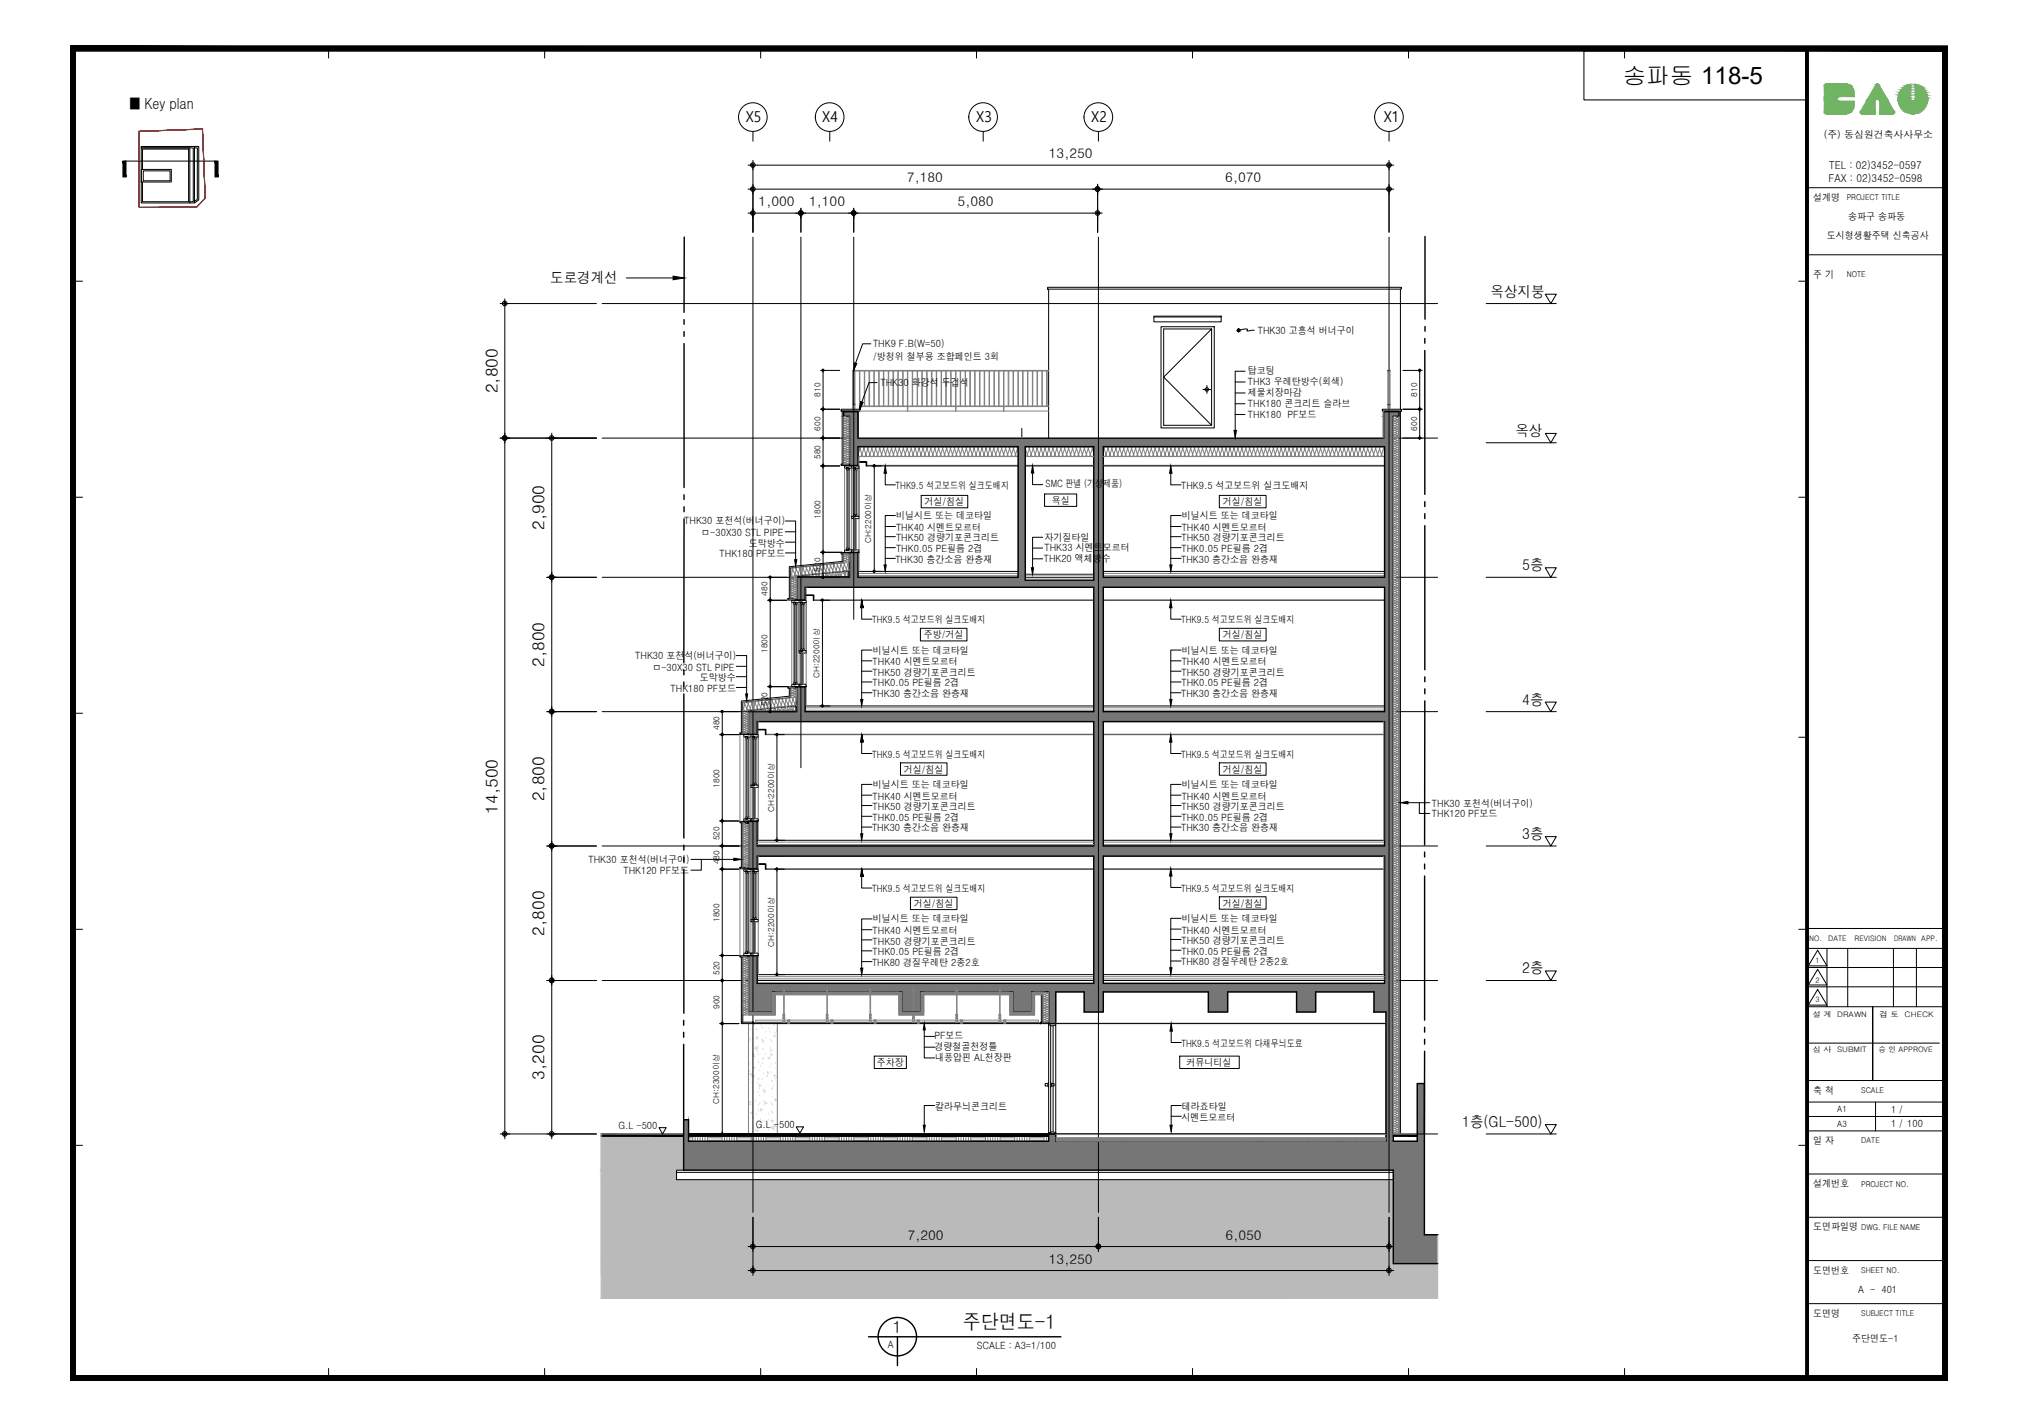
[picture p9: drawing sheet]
<svg xmlns="http://www.w3.org/2000/svg" width="420mm" height="297mm" viewBox="0 0 420 297" stroke-linecap="round" stroke-linejoin="round" font-family="sans-serif">
<defs><g id="words">
<text font-size="4.9" x="338" y="17.4">송파동 118-5</text>
<text font-size="4.2" x="200.6" y="276.8">주단면도-1</text>
<g font-size="3.5">
<text x="103.7" y="81.9" transform="rotate(-90 103.7 81.9)">2,800</text>
<text x="113.4" y="110.4" transform="rotate(-90 113.4 110.4)">2,900</text>
<text x="113.4" y="138.9" transform="rotate(-90 113.4 138.9)">2,800</text>
<text x="113.4" y="166.9" transform="rotate(-90 113.4 166.9)">2,800</text>
<text x="103.7" y="169.5" transform="rotate(-90 103.7 169.5)">14,500</text>
<text x="113.4" y="194.9" transform="rotate(-90 113.4 194.9)">2,800</text>
<text x="113.4" y="224.9" transform="rotate(-90 113.4 224.9)">3,200</text>
<text x="186" y="277.7">1</text>
</g>
<text font-size="3.2" x="27" y="22.6">■ Key plan</text>
<g font-size="3.1">
<text x="155.4" y="25.5">X5</text>
<text x="171.3" y="25.5">X4</text>
<text x="203.4" y="25.5">X3</text>
<text x="227.3" y="25.5">X2</text>
<text x="288.2" y="25.5">X1</text>
<text x="114.6" y="59">도로경계선</text>
<text x="310.5" y="61.8">옥상지붕</text>
<text x="315.7" y="90.8">옥상</text>
<text x="317.1" y="118.8">5층</text>
<text x="317.1" y="146.8">4층</text>
<text x="317.1" y="174.8">3층</text>
<text x="317.1" y="202.8">2층</text>
<text x="304.6" y="234.8">1층(GL-500)</text>
</g>
<g font-size="2.8">
<text x="218.5" y="33">13,250</text>
<text x="188.9" y="38">7,180</text>
<text x="255.2" y="38">6,070</text>
<text x="158" y="43">1,000</text>
<text x="168.5" y="43">1,100</text>
<text x="199.5" y="43">5,080</text>
<text x="189.1" y="258.3">7,200</text>
<text x="218.5" y="263.3">13,250</text>
<text x="255.3" y="258.3">6,050</text>
</g>
<g font-size="2.2">
<text x="381" y="35.1">TEL : 02)3452-0597</text>
<text x="380.9" y="37.9">FAX : 02)3452-0598</text>
</g>
<g font-size="2.1">
<text x="379.9" y="28.6">(주) 동심원건축사사무소</text>
<text x="377.7" y="41.9">설계명</text>
<text x="385" y="45.8">송파구 송파동</text>
<text x="380.5" y="49.9">도시형생활주택 신축공사</text>
<text x="377.7" y="57.9">주 기</text>
<text x="262" y="69.5">THK30 고흥석 버너구이</text>
<text x="181.9" y="72.3">THK9 F.B(W=50)</text>
<text x="181.9" y="75">/방청위 철부용 조합페인트 3회</text>
<text x="183.4" y="80.5">THK30 화강석 두겁석</text>
<text x="260" y="78">탑코팅</text>
<text x="260" y="80.2">THK3 우레탄방수(회색)</text>
<text x="260" y="82.5">제물치장마감</text>
<text x="260" y="84.7">THK180 콘크리트 슬라브</text>
<text x="260" y="87">THK180 PF보드</text>
<text x="186.6" y="101.8">THK9.5 석고보드위 실크도배지</text>
<text x="217.8" y="101.5">SMC 판넬 (기성제품)</text>
<text x="246" y="101.8">THK9.5 석고보드위 실크도배지</text>
<text x="192.6" y="105.2">거실/침실</text>
<text x="219.1" y="104.9">욕실</text>
<text x="254.7" y="105.2">거실/침실</text>
<text x="142.5" y="109.2">THK30 포천석(버너구이)</text>
<text x="146.1" y="111.7">ㅁ-30X30 STL PIPE</text>
<text x="156" y="113.9">도막방수</text>
<text x="186.6" y="110.6">THK40 시멘트모르터</text>
<text x="186.6" y="112.8">THK50 경량기포콘크리트</text>
<text x="186.7" y="108.1">비닐시트 또는 데코타일</text>
<text x="217.6" y="112.6">자기질타일</text>
<text x="246.1" y="112.8">THK50 경량기포콘크리트</text>
<text x="246.2" y="110.6">THK40 시멘트모르터</text>
<text x="246.2" y="108.1">비닐시트 또는 데코타일</text>
<text x="149.9" y="116.1">THK180 PF보드</text>
<text x="186.5" y="117.2">THK30 층간소음 완충재</text>
<text x="186.6" y="115">THK0.05 PE필름 2겹</text>
<text x="217.4" y="117.1">THK20 액체방수</text>
<text x="217.6" y="114.8">THK33 시멘트모르터</text>
<text x="246" y="117.2">THK30 층간소음 완충재</text>
<text x="246.1" y="115">THK0.05 PE필름 2겹</text>
<text x="181.7" y="129.8">THK9.5 석고보드위 실크도배지</text>
<text x="246" y="129.8">THK9.5 석고보드위 실크도배지</text>
<text x="132.3" y="137.3">THK30 포천석(버너구이)</text>
<text x="181.8" y="136.1">비닐시트 또는 데코타일</text>
<text x="192.4" y="133">주방/거실</text>
<text x="246.2" y="136.1">비닐시트 또는 데코타일</text>
<text x="254.7" y="133">거실/침실</text>
<text x="135.9" y="139.7">ㅁ-30X30 STL PIPE</text>
<text x="145.8" y="141.9">도막방수</text>
<text x="181.8" y="143">THK0.05 PE필름 2겹</text>
<text x="181.8" y="138.6">THK40 시멘트모르터</text>
<text x="181.8" y="140.7">THK50 경량기포콘크리트</text>
<text x="246.1" y="143">THK0.05 PE필름 2겹</text>
<text x="246.1" y="140.7">THK50 경량기포콘크리트</text>
<text x="246.2" y="138.6">THK40 시멘트모르터</text>
<text x="139.7" y="144.1">THK180 PF보드</text>
<text x="181.7" y="145.2">THK30 층간소음 완충재</text>
<text x="246" y="145.2">THK30 층간소음 완충재</text>
<text x="181.7" y="157.8">THK9.5 석고보드위 실크도배지</text>
<text x="188.3" y="160.9">거실/침실</text>
<text x="246" y="157.8">THK9.5 석고보드위 실크도배지</text>
<text x="254.7" y="160.9">거실/침실</text>
<text x="181.8" y="166.6">THK40 시멘트모르터</text>
<text x="181.8" y="164.2">비닐시트 또는 데코타일</text>
<text x="246.2" y="166.6">THK40 시멘트모르터</text>
<text x="246.2" y="164.2">비닐시트 또는 데코타일</text>
<text x="181.7" y="173.2">THK30 층간소음 완충재</text>
<text x="181.8" y="171">THK0.05 PE필름 2겹</text>
<text x="181.8" y="168.8">THK50 경량기포콘크리트</text>
<text x="246" y="173.2">THK30 층간소음 완충재</text>
<text x="246.1" y="171">THK0.05 PE필름 2겹</text>
<text x="246.1" y="168.8">THK50 경량기포콘크리트</text>
<text x="298.3" y="168">THK30 포천석(버너구이)</text>
<text x="298.3" y="170.3">THK120 PF보드</text>
<text x="122.6" y="179.8">THK30 포천석(버너구이)</text>
<text x="129.9" y="182.1">THK120 PF보드</text>
<text x="181.7" y="185.8">THK9.5 석고보드위 실크도배지</text>
<text x="246" y="185.7">THK9.5 석고보드위 실크도배지</text>
<text x="190.3" y="188.9">거실/침실</text>
<text x="254.7" y="188.8">거실/침실</text>
<text x="181.8" y="194.6">THK40 시멘트모르터</text>
<text x="181.8" y="196.8">THK50 경량기포콘크리트</text>
<text x="181.8" y="192.1">비닐시트 또는 데코타일</text>
<text x="246.1" y="196.7">THK50 경량기포콘크리트</text>
<text x="246.2" y="194.5">THK40 시멘트모르터</text>
<text x="246.2" y="192.1">비닐시트 또는 데코타일</text>
<text x="181.7" y="201.2">THK80 경질우레탄 2종2호</text>
<text x="181.8" y="199">THK0.05 PE필름 2겹</text>
<text x="246" y="201.1">THK80 경질우레탄 2종2호</text>
<text x="246.1" y="198.9">THK0.05 PE필름 2겹</text>
<text x="194.6" y="218.8">경량철골천정틀</text>
<text x="194.6" y="216.5">PF보드</text>
<text x="194.8" y="221">내풍압핀 AL천장판</text>
<text x="246.1" y="218">THK9.5 석고보드위 다채무늬도료</text>
<text x="182.7" y="222.1">주차장</text>
<text x="247.2" y="222.1">커뮤니티실</text>
<text x="377.7" y="227.8">축 척</text>
<text x="194.8" y="231.2">칼라무늬콘크리트</text>
<text x="246.1" y="233.4">시멘트모르터</text>
<text x="246.2" y="231.2">테라죠타일</text>
<text x="393.9" y="231.8">1 /</text>
<text x="128.8" y="235.3">G.L -500</text>
<text x="157.4" y="235.1">G.L -500</text>
<text x="377.7" y="238.3">일 자</text>
<text x="393.9" y="234.8">1 / 100</text>
<text x="377.7" y="247.3">설계번호</text>
<text x="377.7" y="256.3">도면파일명</text>
<text x="377.7" y="265.3">도면번호</text>
<text x="387.1" y="269.3">A - 401</text>
<text x="377.7" y="274.3">도면명</text>
<text x="185" y="280.7">A</text>
<text x="203.5" y="281">SCALE : A3=1/100</text>
<text x="385.8" y="279.6">주단면도-1</text>
</g>
<g font-size="1.8">
<text x="382.7" y="231.7">A1</text>
<text x="382.7" y="234.7">A3</text>
</g>
<g font-size="1.7">
<text x="384.7" y="41.7">PROJECT TITLE</text>
<text x="384.7" y="57.7">NOTE</text>
<text x="170.9" y="82.7" transform="rotate(-90 170.9 82.7)">810</text>
<text x="295.2" y="82.7" transform="rotate(-90 295.2 82.7)">810</text>
<text x="170.9" y="89.7" transform="rotate(-90 170.9 89.7)">600</text>
<text x="295.2" y="89.7" transform="rotate(-90 295.2 89.7)">600</text>
<text x="170.9" y="95.6" transform="rotate(-90 170.9 95.6)">580</text>
<text x="170.9" y="108.1" transform="rotate(-90 170.9 108.1)">1800</text>
<text x="181.5" y="113.2" transform="rotate(-90 181.5 113.2)">CH:2200이상</text>
<text x="170.9" y="119.1" transform="rotate(-90 170.9 119.1)">520</text>
<text x="159.9" y="124.1" transform="rotate(-90 159.9 124.1)">480</text>
<text x="159.9" y="136" transform="rotate(-90 159.9 136)">1800</text>
<text x="170.7" y="141.2" transform="rotate(-90 170.7 141.2)">CH:2200이상</text>
<text x="159.9" y="147.1" transform="rotate(-90 159.9 147.1)">520</text>
<text x="149.9" y="152.1" transform="rotate(-90 149.9 152.1)">480</text>
<text x="149.9" y="164.1" transform="rotate(-90 149.9 164.1)">1800</text>
<text x="161.2" y="169.2" transform="rotate(-90 161.2 169.2)">CH:2200이상</text>
<text x="149.9" y="175.1" transform="rotate(-90 149.9 175.1)">520</text>
<text x="149.9" y="180.1" transform="rotate(-90 149.9 180.1)">480</text>
<text x="149.9" y="192.1" transform="rotate(-90 149.9 192.1)">1800</text>
<text x="161.2" y="197.2" transform="rotate(-90 161.2 197.2)">CH:2200이상</text>
<text x="149.9" y="203.1" transform="rotate(-90 149.9 203.1)">520</text>
<text x="149.9" y="210.2" transform="rotate(-90 149.9 210.2)">900</text>
<text x="387.7" y="227.7">SCALE</text>
<text x="149.8" y="229.9" transform="rotate(-90 149.8 229.9)">CH:2300이상</text>
<text x="387.7" y="238.2">DATE</text>
<text x="387.7" y="247.2">PROJECT NO.</text>
<text x="387.7" y="256.1">DWG. FILE NAME</text>
<text x="387.7" y="265.2">SHEET NO.</text>
<text x="387.7" y="274.2">SUBJECT TITLE</text>
</g>
<g font-size="1.6">
<text x="376.9" y="196">NO.</text>
<text x="380.8" y="196">DATE</text>
<text x="386.3" y="196">REVISION</text>
<text x="394.5" y="196">DRAWN APP.</text>
<text x="378.2" y="200.6">1</text>
<text x="378.2" y="204.7">2</text>
<text x="378.2" y="208.8">3</text>
<text x="377.6" y="211.8">설 계</text>
<text x="382.7" y="211.8">DRAWN</text>
<text x="391.5" y="211.9">검 토</text>
<text x="396.8" y="211.9">CHECK</text>
<text x="377.6" y="219.2">심 사</text>
<text x="382.7" y="219.2">SUBMIT</text>
<text x="391.3" y="219.1">승 인 APPROVE</text>
</g>
</g></defs>
<!-- layer: 251 -->
<g fill="#767676" stroke="#767676" stroke-width=".21">
<path d="M295.2 225.7h1.5l-1.5 12zM296.7 225.7l-1.5 12h1.5z"/>
<path d="M290.2 237.7h6.5l-6.5 19.5zM296.7 237.7l-6.5 19.5h6.5z"/>
<path d="M290.2 257.2h9.3l-9.3 6zM290.2 263.2h9.3v-6z"/>
<path d="M175.7 85.8h3l-3 .9zM175.7 86.7h3v-.9z"/>
<path d="M288.2 85.8h3.2l-3.2 .9zM288.2 86.7h3.2v-.9z"/>
<path d="M288.2 86.7h2l-2 4.6zM290.2 86.7l-2 4.6h2z"/>
<path d="M177 86.7h1.7l-1.7 4.6zM178.7 86.7l-1.7 4.6h1.7z"/>
<path d="M177 91.3h113.2l-113.2 1.7zM177 93h113.2v-1.7z"/>
<path d="M177 93h1.7l-1.7 4zM178.7 93l-1.7 4h1.7z"/>
<path d="M177 115.1h1.7l-1.7 5.2zM178.7 115.1l-1.7 5.2h1.7z"/>
<path d="M227.8 93h2l-2 27.3zM229.8 93l-2 27.3h2z"/>
<path d="M212.1 93h1.5l-1.5 27.3zM213.6 93l-1.5 27.3h1.5z"/>
<path d="M288.4 93h1.8l-1.8 27.3zM290.2 93l-1.8 27.3h1.8z"/>
<path d="M227.8 120.3h62.4l-62.4 .5zM227.8 120.8h62.4v-.5z"/>
<path d="M165.9 120.3h47.7l-47.7 .5zM165.9 120.8h47.7v-.5z"/>
<path d="M165.9 120.8h124.3l-124.3 1.5zM165.9 122.3h124.3v-1.5z"/>
<path d="M165.9 122.3h1.8l-1.8 2.7zM167.7 122.3l-1.8 2.7h1.8z"/>
<path d="M165.9 143.1h1.8l-1.8 5.1zM167.7 143.1l-1.8 5.1h1.8z"/>
<path d="M227.8 122.3h2l-2 25.9zM229.8 122.3l-2 25.9h2z"/>
<path d="M288.4 122.3h1.8l-1.8 25.9zM290.2 122.3l-1.8 25.9h1.8z"/>
<path d="M155.9 148.2h134.3l-134.3 2.1zM155.9 150.3h134.3v-2.1z"/>
<path d="M155.9 150.3h1.8l-1.8 2.7zM157.7 150.3l-1.8 2.7h1.8z"/>
<path d="M155.9 171.1h1.8l-1.8 5.1zM157.7 171.1l-1.8 5.1h1.8z"/>
<path d="M227.8 150.3h2l-2 25.9zM229.8 150.3l-2 25.9h2z"/>
<path d="M288.4 150.3h1.8l-1.8 25.9zM290.2 150.3l-1.8 25.9h1.8z"/>
<path d="M155.9 176.2h134.3l-134.3 2.1zM155.9 178.3h134.3v-2.1z"/>
<path d="M155.9 178.3h1.8l-1.8 2.7zM157.7 178.3l-1.8 2.7h1.8z"/>
<path d="M155.9 199.1h1.8l-1.8 5.7zM157.7 199.1l-1.8 5.7h1.8z"/>
<path d="M227.8 178.3h2l-2 26.5zM229.8 178.3l-2 26.5h2z"/>
<path d="M288.4 178.3h1.8l-1.8 26.5zM290.2 178.3l-1.8 26.5h1.8z"/>
<path d="M155.9 204.8h134.3l-134.3 1.8zM155.9 206.6h134.3v-1.8z"/>
<path d="M187.8 206.6h4.1l-4.1 4.2zM191.9 206.6l-4.1 4.2h4.1z"/>
<path d="M210.9 206.6h4l-4 4.2zM214.9 206.6l-4 4.2h4z"/>
<path d="M286.2 206.6h4l-4 4.2zM290.2 206.6l-4 4.2h4z"/>
<path d="M155.9 206.6h5.1l-5.1 4.2zM155.9 210.8h5.1v-4.2z"/>
<path d="M225.8 206.6h4l-4 4.2zM229.8 206.6l-4 4.2h4z"/>
<path d="M251.7 206.6h4l-4 4.2zM255.7 206.6l-4 4.2h4z"/>
<path d="M270.1 206.6h4l-4 4.2zM274.1 206.6l-4 4.2h4z"/>
<path d="M218.4 206.6h1.5l-1.5 6.6zM219.9 206.6l-1.5 6.6h1.5z"/>
<path d="M142.4 233.2h1l-1 4.5zM143.4 233.2l-1 4.5h1z"/>
<path d="M218.4 236.2h1.5l-1.5 1.5zM219.9 236.2l-1.5 1.5h1.5z"/>
<path d="M288.7 210.8h1.5l-1.5 26.9zM290.2 210.8l-1.5 26.9h1.5z"/>
<path d="M142.4 237.7h147.8l-147.8 6zM142.4 243.7h147.8v-6z"/>
</g>
<!-- layer: insul -->
<g fill="none" stroke="#808080" stroke-width=".21">
<path d="M177 86.7l-.2 .2-.9-.1-.2 .2 .2 .2 .9-.2 .2 .2-.2 .2-.8-.2-.3 .2 .2 .3 .9-.2 .2 .2-.2 .2-.9-.2-.2 .3 .2 .2 .9-.2 .2 .2-.2 .2-.9-.2-.2 .2 .2 .2 .9-.1 .2 .2-.2 .2-.8-.2-.3 .2 .2 .2 .9-.2 .2 .2-.2 .3-.9-.2-.2 .2 .2 .2 .9-.2 .2 .2-.2 .2-.9-.2-.2 .3 .2 .2 .9-.2 .2 .2-.2 .2-.8-.2-.3 .2 .2 .2 .9-.1 .2 .2-.2 .2-.9-.2-.2 .2 .2 .2 .9-.2 .2 .2-.2 .3-.9-.2-.2 .2 .2 .2 .9-.2 .2 .3-.2 .2-.8-.2-.3 .2 .2 .2 .9-.2 .2 .2-.2 .2-.9-.1-.2 .2 .2 .2 .9-.2 .2 .2-.2 .2-.9-.2-.2 .2 .2 .2 .9-.1 .2 .2-.2 .2-.8-.2-.2 .1 .1 .3 .9-.2 .2 .3-.2 .2-.8-.2-.2 .1 .1 .3 .7-.2 .4 .2-.2 .2-.8-.1-.2 .1 .1 .3 .9-.2 .2 .2-.2 .2-.8-.2-.2 .1 .1 .4 .9-.2 .2 .2-.2 .2-.8-.2-.2 .1 .1 .4 .7-.2 .4 .2-.2 .2-.8-.2-.2 .1 .1 .3 .9-.1 .2 .2-.2 .2-.9-.2-.1 .3 .2 .1 .8-.2 .2 .2-.2 .2-.9-.1-.2 .2M178.7 93l.4 .3-.3 1.5 .4 .3 .3-.3-.3-1.5 .3-.3 .4 .3-.3 1.5 .4 .3 .3-.3-.3-1.5 .4-.3 .4 .3-.4 1.3 .2 .4 .2 .1 .3-.3-.3-1.5 .4-.3 .4 .3-.4 1.5 .4 .3 .4-.3-.3-1.5 .3-.3 .4 .3-.3 1.5 .3 .3 .4-.3-.3-1.5 .3-.3 .4 .3-.3 1.5 .4 .3 .3-.3-.3-1.5 .3-.3 .4 .3-.3 1.5 .4 .3 .3-.3-.3-1.5 .4-.3 .3 .3-.3 1.5 .4 .3 .4-.3-.4-1.5 .4-.3 .4 .3-.4 1.5 .4 .3 .4-.3-.3-1.5 .3-.3 .4 .3-.4 1.5 .4 .3 .4-.3-.3-1.5 .3-.3 .4 .3-.3 1.5 .3 .3 .4-.3-.3-1.5 .3-.3 .4 .3-.3 1.5 .4 .3 .4-.3-.4-1.3 .1-.4 .3-.1 .3 .3-.3 1.5 .4 .3 .4-.3-.4-1.5 .4-.3 .4 .3-.4 1.5 .4 .3 .4-.3-.3-1.5 .3-.3 .4 .3-.4 1.5 .4 .3 .4-.3-.3-1.5 .4-.3 .3 .3-.3 1.5 .3 .3 .4-.3-.3-1.5 .4-.3 .3 .3-.3 1.5 .4 .3 .3-.3-.3-1.5 .4-.3 .3 .3-.3 1.5 .4 .3 .4-.3-.4-1.5 .4-.3 .3 .3-.3 1.5 .4 .3 .4-.3-.4-1.5 .4-.3 .4 .3-.3 1.5 .3 .3 .4-.3-.3-1.5 .3-.3 .4 .3-.3 1.5 .3 .3 .4-.3-.3-1.5 .4-.3 .3 .3-.3 1.5 .4 .3 .3-.3-.3-1.5 .4-.3 .3 .3-.3 1.5 .4 .3 .4-.3-.4-1.5 .4-.3 .4 .3-.3 1.5 .3 .3 .4-.3-.4-1.5 .4-.3 .4 .3-.3 1.5 .3 .3 .4-.3-.3-1.5 .3-.3 .4 .3-.3 1.5 .3 .3 .4-.3-.3-1.5 .4-.3 .3 .3-.3 1.5 .3 .3 .4-.3-.3-1.5 .4-.3 .4 .3-.4 1.5 .4 .3 .3-.3-.3-1.5 .4-.3 .4 .3-.4 1.5 .4 .3 .4-.3-.4-1.5 .4-.3 .4 .3-.3 1.5 .3 .3 .4-.3-.4-1.5 .4-.3 .4 .3-.3 1.5 .4 .3 .3-.3-.3-1.5 .4-.3 .3 .3-.3 1.5 .4 .3 .3-.3-.3-1.5 .4-.3 .4 .3-.4 1.5 .4 .3 .3-.3-.3-1.5 .4-.3 .4 .3-.4 1.5 .4 .3 .4-.3-.4-1.5 .4-.3 .4 .3-.3 1.5 .3 .3 .4-.3-.3-1.5 .3-.3 .4 .3-.3 1.5 .4 .3 .3-.3-.3-1.5 .3-.3 .4 .3-.3 1.5 .4 .3 .3-.3-.3-1.5 .4-.3 .3 .3-.3 1.5 .4 .3 .3-.3-.3-1.5 .4-.3 .4 .3-.4 1.5 .4 .3 .4-.3-.3-1.3 .1-.4 .2-.1 .4 .3-.4 1.5 .4 .3 .4-.3-.3-1.5 .3-.3 .4 .3-.3 1.5 .4 .3 .3-.3-.3-1.5 .3-.3 .4 .3-.3 1.5 .4 .3 .3-.3-.3-1.5 .4-.3 .3 .3-.3 1.5 .4 .3 .4-.3-.4-1.5 .4-.3 .4 .3-.4 1.5 .4 .3 .4-.3-.3-1.5 .3-.3 .4 .3-.4 1.5 .4 .3 .4-.3-.3-1.5 .3-.3 .4 .3-.3 1.5 .3 .3 .4-.3-.3-1.5 .4-.3 .3 .3-.3 1.5 .4 .3 .3-.3-.3-1.5 .4-.3 .3 .3-.3 1.5 .4 .3 .4-.3-.4-1.5 .4-.3 .4 .3-.4 1.3 .2 .4 .2 .1 .4-.3-.4-1.5 .4-.3 .4 .3-.4 1.5 .4 .3 .4-.3-.3-1.5 .4-.3 .3 .3-.3 1.5 .3 .3 .4-.3-.3-1.5 .4-.3 .3 .3-.3 1.5 .4 .3 .3-.3-.3-1.5 .4-.3 .3 .3-.3 1.5 .4 .3 .4-.3-.4-1.5 .4-.3 .3 .3-.2 1.5 .3 .3 .4-.3-.4-1.5 .4-.3 .4 .3-.3 1.5 .3 .3 .4-.3-.3-1.5 .3-.3 .4 .3-.3 1.5 .3 .3 .4-.3-.3-1.5 .4-.3 .3 .3-.3 1.5 .3 .3 .4-.3-.3-1.5 .4-.3 .3 .3-.3 1.5 .4 .3 .4-.3-.4-1.3 .2-.4 .2-.1 .4 .3-.4 1.5 .4 .3 .4-.3-.4-1.5 .4-.3 .4 .3-.3 1.5 .3 .3 .4-.3-.3-1.5 .3-.3 .4 .3-.3 1.5 .3 .3 .4-.3-.3-1.5 .4-.3 .3 .3-.3 1.5 .4 .3 .3-.3-.3-1.5 .4-.3 .4 .3-.4 1.5 .4 .3 .3-.3-.3-1.5 .4-.3 .4 .3-.4 1.5 .4 .3 .4-.3-.4-1.5 .4-.3 .4 .3-.3 1.5 .3 .3 .4-.3-.4-1.5 .4-.3 .4 .3-.3 1.5 .4 .3 .3-.3-.3-1.5 .3-.3 .4 .3-.3 1.5 .4 .3 .3-.3-.3-1.5 .4-.3 .4 .3-.4 1.5 .4 .3 .3-.3-.3-1.5 .4-.3 .4 .3-.4 1.5 .4 .3 .4-.3-.3-1.5 .3-.3 .4 .3-.3 1.5 .3 .3 .4-.3-.3-1.5 .3-.3 .4 .3-.3 1.5 .4 .3 .3-.3-.3-1.5 .3-.3 .4 .3-.3 1.5 .4 .3 .3-.3-.3-1.5 .4-.3 .3 .3-.3 1.5 .4 .3 .3-.3-.3-1.5 .4-.3 .4 .3-.4 1.5 .4 .3 .4-.3-.3-1.5 .3-.3 .4 .3-.4 1.5 .4 .3 .4-.3-.3-1.5 .3-.3 .4 .3-.3 1.5 .3 .3 .4-.3-.3-1.5 .3-.3 .4 .3-.3 1.5 .4 .3 .4-.3-.4-1.5 .4-.3 .3 .3-.3 1.5 .4 .3 .4-.3-.4-1.5 .4-.3 .4 .3-.4 1.5 .4 .3 .4-.3-.3-1.5 .3-.3 .4 .3-.4 1.5 .4 .3 .4-.3-.3-1.5 .3-.3 .4 .3-.3 1.5 .3 .3 .4-.3-.3-1.5 .4-.3 .3 .3-.3 1.5 .4 .3 .3-.3-.3-1.5 .4-.3 .3 .3-.3 1.5 .4 .3 .4-.3-.4-1.5 .4-.3 .3 .3-.3 1.5 .4 .3 .4-.3-.4-1.5 .4-.3 .4 .3-.3 1.5 .3 .3 .4-.3-.3-1.3 .1-.4 .2-.1 .4 .3-.3 1.5 .3 .3 .4-.3-.3-1.5 .4-.3 .3 .3-.3 1.5 .4 .3 .3-.3-.3-1.5 .4-.3 .3 .3-.3 1.5 .4 .3 .4-.3-.4-1.5 .4-.3 .3 .3-.2 1.5 .3 .3 .4-.3-.4-1.5 .4-.3 .4 .3-.3 1.5 .3 .3 .4-.3-.3-1.5 .3-.3 .4 .3-.3 1.5 .3 .3 .4-.3-.3-1.5 .4-.3 .3 .3-.3 1.5 .3 .3 .4-.3-.3-1.5 .4-.3 .4 .3-.4 1.5 .4 .3 .3-.3-.3-1.5 .4-.3 .4 .3-.4 1.5 .4 .3 .4-.3-.4-1.5 .4-.3 .4 .3-.3 1.3 .1 .4 .2 .1 .4-.3-.4-1.5 .4-.3 .4 .3-.3 1.5 .3 .3 .4-.3-.3-1.5 .4-.3 .3 .3-.3 1.5 .4 .3 .3-.3-.3-1.5 .4-.3 .4 .3-.4 1.5 .4 .3 .3-.3-.3-1.5 .4-.3 .4 .3-.4 1.5 .4 .3 .4-.3-.4-1.5 .4-.3 .4 .3-.3 1.5 .3 .3 .4-.3-.3-1.5 .3-.3 .4 .3-.3 1.5 .4 .3 .3-.3-.3-1.5 .3-.3 .4 .3-.3 1.5 .4 .3 .3-.3-.3-1.5 .4-.3 .3 .3-.3 1.5 .4 .3 .3-.3-.3-1.5 .4-.3 .4 .3-.4 1.5 .4 .3 .4-.3-.3-1.3 .1-.4 .2-.1 .4 .3-.4 1.5 .4 .3 .4-.3-.3-1.5 .3-.3 .4 .3-.3 1.5 .4 .3 .3-.3-.3-1.5 .3-.3 .4 .3-.3 1.5 .4 .3 .3-.3-.3-1.5 .4-.3 .3 .3-.3 1.5 .4 .3 .4-.3-.4-1.5 .4-.3 .4 .3-.4 1.5 .4 .3 .4-.3-.3-1.5 .3-.3 .4 .3-.4 1.5 .4 .3 .4-.3-.3-1.5 .3-.3 .4 .3-.3 1.5 .3 .3 .4-.3-.3-1.5 .3-.3 .4 .3-.3 1.5 .4 .3 .3-.3-.3-1.5 .4-.3 .3 .3-.3 1.5 .4 .3 .4-.3-.4-1.5 .4-.3 .4 .3-.4 1.5 .4 .3 .4-.3-.4-1.5 .4-.3 .4 .3-.4 1.5 .4 .3 .4-.3-.3-1.5 .4-.3 .3 .3-.3 1.5 .3 .3 .4-.3-.3-1.5 .4-.3 .3 .3-.3 1.5 .4 .3 .3-.3-.3-1.5 .4-.3 .3 .3-.3 1.5 .4 .3 .4-.3-.4-1.5 .4-.3 .3 .3-.3 1.5 .4 .3 .4-.3-.4-1.5 .4-.3 .4 .3-.3 1.5 .3 .3 .4-.3-.3-1.5 .3-.3 .4 .3-.3 1.5 .3 .3 .4-.3-.3-1.5 .4-.3 .3 .3-.3 1.5 .3 .3 .4-.3-.3-1.5 .4-.3 .3 .3-.3 1.5 .4 .3 .4-.3-.4-1.5 .4-.3 .4 .3-.4 1.5 .4 .3 .4-.3-.4-1.5 .4-.3 .4 .3-.3 1.5 .3 .3 .4-.3-.3-1.5 .3-.3 .4 .3-.3 1.5 .3 .3 .4-.3-.3-1.5 .4-.3 .3 .3-.3 1.5 .3 .3 .4-.3-.3-1.5 .4-.3 .4 .3-.4 1.3 .1 .4 .3 .1 .3-.3-.3-1.5 .4-.3 .4 .3-.4 1.3 .2 .4 .2 .1 .4-.3-.4-1.5 .4-.3 .4 .3-.3 1.3 .1 .4h.5l.1-.2-.4-1.5 .4-.3 .4 .3-.3 1.3 .1 .4 .3 .1 .3-.3-.3-1.3 .1-.4 .2-.1 .4 .3-.3 1.3 .1 .4 .3 .1 .3-.3-.3-1.5 .4-.3 .4 .3-.4 1.3 .1 .4 .3 .1 .3-.3-.3-1.5 .4-.3 .4 .3-.4 1.5 .4 .3 .2-.1M178.7 95.1h33.4M213.6 95.1h14.2M229.8 95.1h58.6M291.4 86.7l-.1 .2-.9-.1-.2 .2 .2 .2 .9-.2 .1 .2-.1 .2-.8-.2-.3 .2 .2 .3 .9-.2 .1 .2-.1 .2-.9-.2-.2 .3 .2 .2 .9-.2 .1 .2-.1 .2-.9-.2-.2 .2 .2 .2 .9-.1 .1 .2-.1 .2-.8-.2-.3 .2 .2 .2 .9-.2 .1 .2-.1 .3-.9-.2-.2 .2 .2 .2 .9-.2 .1 .2-.1 .2-.9-.2-.2 .3 .2 .2 .9-.2 .1 .2-.1 .2-.8-.2-.3 .2 .2 .2 .9-.1 .1 .2-.1 .2-.9-.2-.2 .2 .2 .2 .9-.2 .1 .2-.1 .3-.9-.2-.2 .2 .2 .2 .9-.2 .1 .3-.1 .2-.8-.2-.3 .2 .2 .2 .9-.2 .1 .2-.1 .2-.9-.1-.2 .2 .2 .2 .9-.2 .1 .2-.1 .2-.9-.2-.2 .2 .2 .2 .9-.1 .1 .2-.1 .2-.8-.2-.3 .2 .2 .2 .9-.2 .1 .3-.1 .2-.9-.2-.2 .2 .2 .2 .9-.2 .1 .2-.1 .2-.9-.1-.2 .2 .2 .2 .9-.2 .1 .2-.1 .2-.8-.2-.3 .2 .2 .3 .9-.2 .1 .2-.1 .2-.9-.2-.2 .3 .2 .2 .9-.2 .1 .2-.1 .2-.9-.2-.2 .2 .2 .2 .9-.1 .1 .2-.1 .2-.8-.2-.3 .2 .2 .2 .9-.2 .1 .2-.1 .2-.9-.1-.2 .2 .2 .2 .9-.2 .1 .2-.1 .2-.9-.2-.2 .3 .2 .2 .9-.2 .1 .2-.1 .2-.8-.2-.3 .2 .2 .2 .9-.1 .1 .2-.1 .2-.9-.2-.2 .2 .2 .2 .9-.2 .1 .2-.1 .3-.9-.2-.2 .2 .2 .2 .9-.2 .1 .2-.1 .3-.8-.3-.3 .3 .2 .2 .9-.2 .1 .2-.1 .2-.9-.1-.2 .2 .2 .2 .9-.2 .1 .2-.1 .2-.8-.2-.3 .2 .2 .2 .9-.1 .1 .2-.1 .2-.8-.2-.3 .2 .2 .3 .7-.3 .3 .3-.1 .2-.9-.2-.2 .2 .2 .2 .9-.2 .1 .2-.1 .3-.8-.2-.3 .2 .2 .2 .9-.2 .1 .2-.1 .2-.8-.2-.3 .2 .2 .3 .7-.2 .3 .2-.1 .2-.9-.2-.2 .2 .2 .3 .9-.3 .1 .3-.1 .2-.8-.2-.3 .2 .2 .2 .9-.1 .1 .2-.1 .2-.8-.2-.3 .2 .2 .2 .7-.2 .3 .2-.1 .2-.9-.1-.2 .2 .2 .2 .9-.2 .1 .2-.1 .3-.8-.3-.3 .3 .2 .2 .9-.2 .1 .2-.1 .2-.8-.2-.3 .2 .2 .3 .7-.2 .3 .2-.1 .2-.9-.2-.2 .2 .2 .2 .9-.2 .1 .2-.1 .3-.8-.2-.3 .2 .2 .2 .9-.2 .1 .2-.1 .3-.8-.3-.3 .3 .2 .2 .7-.2 .3 .2-.1 .2-.9-.1-.2 .2 .2 .2 .9-.2 .1 .2-.1 .2-.8-.2-.3 .2 .2 .2 .9-.1 .1 .2-.1 .2-.8-.2-.3 .2 .2 .3 .7-.3 .3 .3-.1 .2-.9-.2-.2 .2 .2 .2 .9-.2 .1 .2-.1 .3-.8-.2-.3 .2 .2 .2 .9-.2 .1 .2-.1 .2-.8-.2-.3 .2 .2 .3 .7-.2 .3 .2-.1 .2-.9-.2-.2 .2 .2 .3 .9-.3 .1 .3-.1 .2-.8-.2-.3 .2 .2 .2 .9-.1 .1 .2-.1 .2-.8-.2-.3 .2 .2 .2 .7-.2 .3 .2-.1 .2-.9-.1-.2 .2 .2 .2 .9-.2 .1 .2-.1 .2-.8-.2-.3 .2 .2 .3 .9-.2 .1 .2-.1 .2-.9-.2-.2 .3 .2 .2 .9-.2 .1 .2-.1 .2-.9-.2-.2 .2 .2 .2 .9-.2 .1 .3-.1 .2-.8-.2-.3 .2 .2 .2 .9-.2 .1 .2-.1 .3-.9-.3-.2 .3 .2 .2 .9-.2 .1 .2-.1 .2-.9-.1-.2 .2 .2 .2 .9-.2 .1 .2-.1 .2-.8-.2-.3 .2 .2 .2 .9-.1 .1 .2-.1 .2-.9-.2-.2 .2 .2 .2 .9-.2 .1 .2-.1 .3-.9-.2-.2 .2 .2 .2 .9-.2 .1 .3-.1 .2-.8-.2-.3 .2 .2 .2 .9-.2 .1 .2-.1 .2-.9-.2-.2 .3 .2 .2 .9-.2 .1 .2-.1 .2-.9-.2-.2 .2 .2 .3 .9-.3 .1 .3-.1 .2-.8-.2-.3 .2 .2 .2 .9-.2 .1 .3-.1 .2-.9-.2-.2 .2 .2 .2 .9-.2 .1 .2-.1 .2-.9-.1-.2 .2 .2 .2 .9-.2 .1 .2-.1 .2-.8-.2-.3 .2 .2 .3 .9-.2 .1 .2-.1 .2-.9-.2-.2 .3 .2 .2 .9-.2 .1 .2-.1 .2-.9-.2-.2 .2 .2 .2 .9-.2 .1 .3-.1 .2-.8-.2-.3 .2 .2 .2 .9-.2 .1 .2-.1 .3-.9-.3-.2 .3 .2 .2 .9-.2 .1 .2-.1 .2-.9-.2-.2 .3 .2 .2 .9-.2 .1 .2-.1 .2-.8-.2-.3 .2 .2 .2 .9-.1 .1 .2-.1 .2-.9-.2-.2 .2 .2 .2 .9-.2 .1 .2-.1 .3-.9-.2-.2 .2 .2 .2 .9-.2 .1 .3-.1 .2-.8-.2-.3 .2 .2 .2 .9-.2 .1 .2-.1 .2-.9-.2-.2 .3 .2 .2 .9-.2 .1 .2-.1 .2-.9-.2-.2 .2 .2 .2 .9-.1 .1 .2-.1 .2-.8-.2-.3 .2 .2 .2 .9-.2 .1 .3-.1 .2-.9-.2-.2 .2 .2 .2 .9-.2 .1 .2-.1 .2-.9-.1-.2 .2 .2 .2 .9-.2 .1 .2-.1 .2-.8-.2-.3 .2 .2 .3 .9-.2 .1 .2-.1 .2-.9-.2-.2 .3 .2 .2 .9-.2 .1 .2-.1 .2-.9-.2-.2 .2 .2 .2 .9-.1 .1 .2-.1 .2-.8-.2-.3 .2 .2 .2 .9-.2 .1 .2-.1 .2-.9-.1-.2 .2 .2 .2 .9-.2 .1 .2-.1 .2-.9-.2-.2 .3 .2 .2 .9-.2 .1 .2-.1 .2-.8-.2-.3 .2 .2 .2 .9-.1 .1 .2-.1 .2-.9-.2-.2 .2 .2 .2 .9-.2 .1 .2-.1 .3-.9-.2-.2 .2 .2 .2 .9-.2 .1 .2-.1 .3-.8-.3-.3 .3 .2 .2 .9-.2 .1 .2-.1 .2-.9-.1-.2 .2 .2 .2 .9-.2 .1 .2-.1 .2-.9-.2-.2 .2 .2 .2 .9-.1 .1 .2-.1 .2-.8-.2-.3 .2 .2 .2 .9-.2 .1 .3-.1 .2-.9-.2-.2 .2 .2 .2 .9-.2 .1 .2-.1 .2-.9-.1-.2 .2 .2 .2 .9-.2 .1 .2-.1 .2-.8-.2-.3 .2 .2 .3 .9-.2 .1 .2-.1 .2-.9-.2-.2 .2 .2 .3 .9-.3 .1 .3-.1 .2-.9-.2-.2 .2 .2 .2 .9-.1 .1 .2-.1 .2-.8-.2-.3 .2 .2 .2 .9-.2 .1 .2-.1 .2-.9-.1-.2 .2 .2 .2 .9-.2 .1 .2-.1 .2-.9-.2-.2 .3 .2 .2 .9-.2 .1 .2-.1 .2-.8-.2-.3 .2 .2 .2 .9-.1 .1 .2-.1 .2-.9-.2-.2 .2 .2 .2 .9-.2 .1 .2-.1 .2-.9-.1-.2 .2 .2 .2 .9-.2 .1 .2-.1 .3-.8-.3-.3 .3 .2 .2 .9-.2 .1 .2-.1 .2-.9-.1-.2 .2 .2 .2 .9-.2 .1 .2-.1 .2-.9-.2-.2 .2 .2 .2 .9-.1 .1 .2-.1 .2-.8-.2-.3 .2 .2 .2 .9-.2 .1 .3-.1 .2-.9-.2-.2 .2 .2 .2 .9-.2 .1 .2-.1 .3-.8-.2-.3 .2 .2 .2 .9-.2 .1 .2-.1 .2-.8-.2-.3 .2 .2 .3 .7-.2 .3 .2-.1 .2-.9-.2-.2 .2 .2 .3 .9-.3 .1 .3-.1 .2-.8-.2-.3 .2 .2 .2 .9-.1 .1 .2-.1 .2-.8-.2-.3 .2 .2 .2 .7-.2 .3 .2-.1 .2-.9-.1-.2 .2 .2 .2 .9-.2 .1 .2-.1 .2-.8-.2-.3 .2 .2 .3 .9-.2 .1 .2-.1 .2-.8-.2-.3 .2 .2 .3 .7-.2 .3 .2-.1 .2-.9-.2-.2 .2 .2 .2 .9-.2 .1 .2-.1 .3-.8-.2-.3 .2 .2 .2 .9-.2 .1 .2-.1 .3-.8-.3-.3 .3 .2 .2 .7-.2 .3 .2-.1 .2-.9-.1-.2 .2 .2 .2 .9-.2 .1 .2-.1 .2-.8-.2-.3 .2 .2 .2 .9-.1 .1 .2-.1 .2-.8-.2-.3 .2 .2 .2 .7-.2 .3 .2-.1 .3-.9-.2-.2 .2 .2 .2 .9-.2 .1 .2-.1 .3-.8-.2-.3 .2 .2 .2 .9-.2 .1 .2-.1 .2-.8-.2-.3 .2 .2 .3 .7-.2 .3 .2-.1 .2-.9-.2-.2 .2 .2 .3 .9-.3 .1 .3-.1 .2-.8-.2-.3 .2 .2 .2 .9-.2 .1 .3-.1 .2-.8-.2-.3 .2 .2 .2 .7-.2 .3 .2-.1 .2-.9-.1-.2 .2 .2 .2 .9-.2 .1 .2-.1 .2-.8-.2-.3 .2 .2 .3 .9-.2 .1 .2-.1 .2-.8-.2-.3 .2 .2 .3 .7-.2 .3 .2-.1 .2-.9-.2-.2 .2 .2 .2 .9-.2 .1 .2-.1 .3-.8-.2-.3 .2 .2 .2 .9-.2 .1 .2-.1 .3-.9-.3-.2 .3 .2 .2 .9-.2 .1 .2-.1 .2-.9-.2-.2 .3 .2 .2 .9-.2 .1 .2-.1 .2-.8-.2-.3 .2 .2 .2 .9-.1 .1 .2-.1 .2-.9-.2-.2 .2 .2 .2 .9-.2 .1 .2-.1 .3-.9-.2-.2 .2 .2 .2 .9-.2 .1 .3-.1 .2-.8-.2-.3 .2 .2 .2 .9-.2 .1 .2-.1 .2-.9-.2-.2 .3 .2 .2 .9-.2 .1 .2-.1 .2-.9-.2-.2 .2 .2 .2 .9-.2 .1 .3-.1 .2-.8-.2-.3 .2 .2 .2 .9-.2 .1 .3-.1 .2-.9-.2-.2 .2 .2 .2 .9-.2 .1 .2-.1 .2-.9-.1-.2 .2 .2 .2 .9-.2 .1 .2-.1 .2-.8-.2-.3 .2 .2 .3 .9-.2 .1 .2-.1 .2-.9-.2-.2 .3 .2 .2 .9-.2 .1 .2-.1 .2-.9-.2-.2 .2 .2 .2 .9-.2 .1 .3-.1 .2-.8-.2-.3 .2 .2 .2 .9-.2 .1 .2-.1 .2-.9-.2-.2 .3 .2 .2 .9-.2 .1 .2-.1 .2-.9-.2-.2 .3 .2 .2 .9-.2 .1 .2-.1 .2-.8-.2-.3 .2 .2 .2 .9-.1 .1 .2-.1 .2-.9-.2-.2 .2 .2 .2 .9-.2 .1 .2-.1 .3-.9-.2-.2 .2 .2 .2 .9-.2 .1 .2-.1 .3-.8-.3-.3 .3 .2 .2 .9-.2 .1 .2-.1 .2-.9-.2-.2 .3 .2 .2 .9-.2 .1 .2-.1 .2-.9-.2-.2 .2 .2 .2 .9-.2 .1 .3-.1 .2-.8-.2-.3 .2 .2 .2 .9-.2 .1 .3-.1 .2-.9-.2-.2 .2 .2 .2 .9-.2 .1 .2-.1 .2-.9-.1-.2 .2 .2 .2 .9-.2 .1 .2-.1 .2-.8-.2-.3 .2 .2 .3 .9-.2 .1 .2-.1 .2-.9-.2-.2 .2 .2 .3 .9-.3 .1 .3-.1 .2-.9-.2-.2 .2 .2 .2 .9-.1 .1 .2-.1 .2-.8-.2-.3 .2 .2 .2 .9-.2 .1 .2-.1 .2-.9-.1-.2 .2 .2 .2 .9-.2 .1 .2-.1 .2-.9-.2-.2 .3 .2 .2 .9-.2 .1 .2-.1 .2-.8-.2-.3 .2 .2 .2 .9-.1 .1 .2-.1 .2-.9-.2-.2 .2 .2 .2 .9-.2 .1 .2-.1 .2-.9-.1-.2 .2 .2 .2 .9-.2 .1 .2-.1 .3-.8-.3-.3 .3 .2 .2 .9-.2 .1 .2-.1 .2-.9-.1-.2 .2 .2 .2 .9-.2 .1 .2-.1 .2-.9-.2-.2 .2 .2 .2 .9-.1 .1 .2-.1 .2-.8-.2-.3 .2 .2 .2 .9-.2 .1 .3-.1 .2-.9-.2-.2 .2 .2 .2 .9-.2 .1 .2-.1 .2-.9-.1-.2 .2 .2 .2 .9-.2 .1 .2-.1 .2-.8-.2-.3 .2 .2 .2 .9-.1 .1 .2-.1 .2-.9-.2-.2 .2 .2 .3 .9-.3 .1 .3-.1 .2-.9-.2-.2 .2 .2 .2 .9-.1 .1 .2-.1 .2-.8-.2-.3 .2 .2 .2 .9-.2 .1 .2-.1 .2-.9-.1-.2 .2 .2 .2 .9-.2 .1 .2-.1 .2-.9-.2-.2 .2 .2 .3 .9-.2 .1 .2-.1 .2-.8-.2-.3 .2 .2 .2 .9-.1 .1 .2-.1 .2-.9-.2-.2 .2 .2 .2 .9-.2 .1 .2-.1 .2-.9-.1-.2 .2 .2 .2 .9-.2 .1 .2-.1 .3-.8-.3-.3 .3 .2 .2 .9-.2 .1 .2-.1 .2-.9-.1-.2 .2 .2 .2 .9-.2 .1 .2-.1 .2-.9-.2-.2 .2 .2 .2 .9-.1 .1 .2-.1 .2-.8-.2-.3 .2 .2 .2 .9-.2 .1 .2-.1 .3-.9-.2-.2 .2 .2 .2 .9-.2 .1 .2-.1 .2-.9-.1-.2 .2 .2 .2 .9-.2 .1 .2-.1 .2-.8-.2-.3 .2 .2 .2 .9-.1 .1 .2-.1 .2-.9-.2-.2 .2 .2 .3 .9-.3 .1 .3-.1 .2-.8-.2-.3 .2 .2 .2 .9-.2 .1 .3-.1 .2-.8-.2-.3 .2 .2 .2 .7-.2 .3 .2-.1 .2-.9-.1-.2 .2 .2 .2 .9-.2 .1 .2-.1 .2-.8-.2-.3 .2 .2 .3 .9-.2 .1 .2-.1 .2-.8-.2-.3 .2 .2 .3 .7-.2 .3 .2-.1 .2-.9-.2-.2 .2 .2 .2 .9-.2 .1 .2-.1 .3-.8-.2-.3 .2 .2 .2 .9-.2 .1 .2-.1 .3-.8-.3-.3 .3 .2 .2 .7-.2 .3 .2-.1 .2-.9-.2-.2 .3 .2 .2 .9-.2 .1 .2-.1 .2-.8-.2-.3 .2 .2 .2 .9-.1 .1 .2-.1 .2-.8-.2-.3 .2 .2 .2 .7-.2 .3 .2-.1 .3-.9-.2-.2 .2 .2 .2 .9-.2 .1 .2-.1 .3-.8-.2-.3 .2 .2 .2 .9-.2 .1 .2-.1 .2-.8-.2-.3 .2 .2 .3 .7-.2 .3 .2-.1 .2-.9-.2-.2 .2 .2 .2 .9-.2 .1 .2-.1 .3-.8-.2-.3 .2 .2 .2 .9-.2 .1 .3-.1 .2-.8-.2-.3 .2 .2 .2 .7-.2 .3 .2-.1 .2-.9-.1-.2 .2 .2 .2 .9-.2 .1 .2-.1 .2-.8-.2-.3 .2 .2 .3 .9-.2 .1 .2-.1 .2-.8-.2-.3 .2 .2 .3 .7-.2 .3 .2-.1 .2-.9-.2-.2 .2 .2 .2 .9-.2 .1 .2-.1 .3-.8-.2-.3 .2 .2 .2 .9-.2 .1 .2-.1 .2-.8-.2-.3 .2 .2 .3 .7-.2 .3 .2-.1 .2-.9-.2-.2 .3 .2 .2 .9-.2 .1 .2-.1 .2-.8-.2-.3 .2 .2 .2 .9-.1 .1 .2-.1 .2-.9-.2-.2 .2 .2 .2 .9-.2 .1 .2-.1 .3-.9-.2-.2 .2 .2 .2 .9-.2 .1 .2-.1 .3-.8-.3-.3 .3 .2 .2 .9-.2 .1 .2-.1 .2-.9-.2-.2 .3 .2 .2 .9-.2 .1 .2-.1 .2-.9-.2-.2 .2 .2 .2 .9-.2 .1 .3-.1 .2-.8-.2-.3 .2 .2 .2 .9-.2 .1 .3-.1 .2-.9-.2-.2 .2 .2 .2 .9-.2 .1 .2-.1 .2-.9-.1-.2 .2 .2 .2 .9-.2 .1 .2-.1 .2-.8-.2-.3 .2 .2 .3 .9-.2 .1 .2-.1 .2-.9-.2-.2 .2 .2 .3 .9-.3 .1 .3-.1 .2-.9-.2-.2 .2 .2 .2 .9-.2 .1 .3-.1 .2-.8-.2-.3 .2 .2 .2 .9-.2 .1 .2-.1 .2-.9-.2-.2 .3 .2 .2 .9-.2 .1 .2-.1 .2-.9-.2-.2 .3 .2 .2 .9-.2 .1 .2-.1 .2-.8-.2-.3 .2 .2 .2 .9-.1 .1 .2-.1 .2-.9-.2-.2 .2 .2 .2 .9-.2 .1 .2-.1 .2-.9-.1-.2 .2 .2 .2 .9-.2 .1 .2-.1 .3-.8-.3-.3 .3 .2 .2 .9-.2 .1 .2-.1 .2-.9-.2-.2 .3 .2 .2 .9-.2 .1 .2-.1 .2-.9-.2-.2 .2 .2 .2 .9-.2 .1 .3-.1 .2-.8-.2-.3 .2 .2 .2 .9-.2 .1 .3-.1 .2-.9-.2-.2 .2 .2 .2 .9-.2 .1 .2-.1 .2-.9-.1-.2 .2 .2 .2 .9-.2 .1 .2-.1 .2-.8-.2-.3 .2 .2 .2 .9-.1 .1 .2-.1 .2-.9-.2-.2 .2 .2 .3 .9-.3 .1 .3-.1 .2-.9-.2-.2 .2 .2 .2 .9-.1 .1 .2-.1 .2-.8-.2-.3 .2 .2 .2 .9-.2 .1 .2-.1 .2-.9-.1-.2 .2 .2 .2 .9-.2 .1 .2-.1 .2-.9-.2-.2 .2 .2 .3 .9-.2 .1 .2-.1 .2-.8-.2-.3 .2 .2 .2 .9-.1 .1 .2-.1 .2-.9-.2-.2 .2 .2 .2 .9-.2 .1 .2-.1 .2-.9-.1-.2 .2 .2 .2 .9-.2 .1 .2-.1 .3-.8-.3-.3 .3 .2 .2 .9-.2 .1 .2-.1 .2-.9-.2-.2 .3 .2 .2 .9-.2 .1 .2-.1 .2-.9-.2-.2 .2 .2 .2 .9-.1 .1 .2-.1 .2-.8-.2-.3 .2 .2 .2 .9-.2 .1 .2-.1 .3-.9-.2-.2 .2 .2 .2 .9-.2 .1 .2-.1 .2-.9-.1-.2 .2 .2 .2 .9-.2 .1 .2-.1 .2-.8-.2-.3 .2 .2 .2 .9-.1 .1 .2-.1 .2-.9-.2-.2 .2 .2 .3 .9-.3 .1 .3-.1 .2-.9-.2-.2 .2 .2 .2 .9-.2 .1 .3-.1 .2-.8-.2-.3 .2 .2 .2 .9-.2 .1 .2-.1 .2-.9-.1-.2 .2 .2 .2 .9-.2 .1 .2-.1 .2-.9-.2-.2 .2 .2 .3 .9-.2 .1 .2-.1 .2-.8-.2-.3 .2 .2 .2 .9-.1 .1 .2-.1 .2-.9-.2-.2 .2 .2 .2 .9-.2 .1 .2-.1 .2-.9-.1-.2 .2 .2 .2 .9-.2 .1 .2-.1 .3-.8-.3-.3 .3 .2 .2 .9-.2 .1 .2-.1 .2-.9-.2-.2 .3 .2 .2 .9-.2 .1 .2-.1 .2-.9-.2-.2 .2 .2 .2 .9-.1 .1 .2-.1 .2-.8-.2-.3 .2 .2 .2 .9-.2 .1 .2-.1 .3-.9-.2-.2 .2 .2 .2 .9-.2 .1 .2-.1 .2-.9-.1-.2 .2 .2 .2 .9-.2 .1 .2-.1 .2-.8-.2-.3 .2 .2 .2 .9-.1 .1 .2-.1 .2-.9-.2-.2 .2 .2 .2 .9-.2 .1 .2-.1 .3-.9-.2-.2 .2 .2 .2 .9-.2 .1 .3-.1 .2-.8-.2-.3 .2 .2 .2 .7-.2 .3 .2-.1 .2-.9-.1-.2 .2 .2 .2 .9-.2 .1 .2-.1 .2-.8-.2-.3 .2 .2 .3 .9-.2 .1 .2-.1 .2-.8-.2-.3 .2 .2 .3 .7-.3 .3 .3-.1 .2-.8-.2-.2 .1 .1 .3 .7-.2 .3 .2-.1 .3-.8-.2-.2 .1 .1 .3 .9-.2 .1 .2-.1 .2-.8-.2-.2 .1 .1 .4 .7-.2 .3 .2-.1 .2-.8-.2-.2 .1 .1 .4 .7-.2 .3 .2-.1 .2-.8-.2-.2 .1 .1 .3 .9-.1 .1 .2-.1 .2-.9-.2-.1 .4h.2l.8-.2 .1 .2-.1 .3-.9-.2-.2 .2 .2 .2 .9-.2 .1 .2-.1 .3-.8-.3-.3 .3 .2 .2 .9-.2 .1 .2-.1 .2-.8-.2-.3 .2 .2 .3 .7-.2 .3 .2-.1 .2-.9-.2-.2 .2 .2 .2 .9-.2 .1 .2-.1 .3-.8-.2-.3 .2 .2 .2 .9-.2 .1 .3-.1 .2-.8-.2-.3 .2 .2 .2 .7-.2 .3 .2-.1 .2-.9-.1-.2 .2 .2 .2 .9-.2 .1 .2-.1 .2-.8-.2-.3 .2 .2 .3 .9-.2 .1 .2-.1 .2-.8-.2-.3 .2 .2 .3 .7-.3 .3 .3-.1 .2-.9-.2-.2 .2 .2 .2 .9-.2 .1 .2-.1 .3-.8-.2-.3 .2 .2 .2 .9-.2 .1 .2-.1 .2-.8-.2-.3 .2 .2 .3 .7-.2 .3 .2-.1 .2-.9-.2-.2 .3 .2 .2 .9-.2 .1 .2-.1 .2-.8-.2-.3 .2 .2 .2 .9-.1 .1 .2-.1 .2-.8-.2-.3 .2 .2 .2 .7-.2 .3 .2-.1 .2-.9-.1-.2 .2 .2 .2 .9-.2 .1 .2-.1 .3-.8-.3-.3 .3 .2 .2 .9-.2 .1 .2-.1 .2-.9-.2-.2 .3 .2 .2 .9-.2 .1 .2-.1 .2-.9-.2-.2 .2 .2 .2 .9-.2 .1 .3-.1 .2-.8-.2-.3 .2 .2 .2 .9-.2 .1 .2-.1 .3-.9-.3-.2 .3 .2 .2 .9-.2 .1 .2-.1 .2-.9-.1-.2 .2 .2 .2 .9-.2 .1 .2-.1 .2-.8-.2-.3 .2 .2 .2 .9-.1 .1 .2-.1 .2-.9-.2-.2 .2 .2 .3 .9-.3 .1 .3-.1 .2-.9-.2-.2 .2 .2 .2 .9-.2 .1 .3-.1 .2-.8-.2-.3 .2 .2 .2 .9-.2 .1 .2-.1 .2-.9-.2-.2 .3 .2 .2 .9-.2 .1 .2-.1 .2-.8-.2-.3 .2M164.7 118.3l.4 .2-.2 1.2 .2 .3h.2h.2l.1-.4-.5-1.1 .3-.3 .4 .2-.2 1.2 .1 .2 .3 .2 .3-.3v-.2l-.4-1.1 .3-.2 .3 .2-.2 1.1 .2 .4h.2l.3-.3-.4-1.2 .3-.3 .3 .2-.2 1.1 .2 .4h.2l.3-.2-.4-1.3 .3-.3 .3 .2-.1 1.2 .3 .4 .3-.3-.4-1.1 .1-.3 .2-.2 .4 .4-.2 1.2 .4 .2 .3-.3-.5-1.1 .1-.3 .4-.1 .2 .2-.2 1.3 .4 .2 .3-.2-.4-1.3v-.2l.5-.1 .1 .4-.2 1.1 .4 .3 .3-.3-.4-1.1 .1-.4 .2-.1 .3 .3-.2 1.3 .4 .2 .3-.3-.4-1.1 .1-.3 .2-.1 .3 .2-.1 1.3 .3 .2 .3-.3-.4-1 .1-.4 .2-.1 .4 .2-.2 1.3 .3 .2 .2-.1 .1-.3-.4-1.1 .3-.3 .4 .2a1.69 1.69 0 0 0-.1 1.5h.5v-.2l-.4-1.3 .3-.2 .4 .2-.2 1.1 .2 .4 .4-.1 .1-.2-.5-1.2 .3-.3 .4 .2-.2 1.1 .2 .4 .4-.1 .1-.1-.4-1.3 .3-.3 .3 .2-.2 1.1 .2 .4 .2 .1 .3-.3-.4-1.3 .3-.3 .2 .1 .2 .3-.3 1 .2 .3 .2 .1 .3-.3-.4-1.2 .3-.3h.2l.2 .4-.2 1.1 .3 .2 .3-.2M166.9 119.9h.1M167.2 119.9h.1M167.7 119.8h.1M167.9 119.9h.1M168.5 120h.1"/>
<path d="M168.6 120h.1M168.7 120h.1M168.8 119.7h.1M169.4 119.7h.1M169.4 119.8h.1M169.7 119.7h.1M169.8 119.6h.1M169.9 119.7h.1M170.1 119.6h.1M170.1 119.9h.1M170.4 119.7h.1M170.4 119.8h.1"/>
<path d="M170.4 119.9h.1M170.5 119.9v.1M170.7 119.6h.1M170.7 119.8h.1M170.7 119.5h.1M171.2 119.9h.1M171.4 119.7h.1M171.4 119.6h.1M171.5 119.6h.1M171.5 119.9h.1M171.7 119.4v.1M171.7 119.5h.1"/>
<path d="M172 119.5h.1M172 119.7h.1M172 120h.1M172.1 119.5h.1M172.3 119.7h.1M172.3 119.7v.1M172.3 119.4h.1M172.3 120h.2M172.3 119.8v.1M172.6 119.3v.1M172.7 119.5h.1M172.7 119.9h.1"/>
<path d="M172.8 119.5h.1M172.8 119.6h.1M173 119.9h.1M173 119.3h.1M173.1 119.3h.1M173.1 119.3v.1M173.3 119.9v.1M173.3 119.5h.1M173.3 120h.1M173.3 119.7h.1M173.4 120h.1M173.4 119.5h.1"/>
<path d="M173.5 119.2v.1M173.6 119.7h.1M173.7 119.2h.1M173.7 119.3h.1M173.9 119.6h.1M173.9 120h.1M174.1 119.3h.1M174.1 119.5h.1M174.2 119.8l.1 .1M174.2 119.7h.1M174.4 119.3h.1M174.4 119.2h.1"/>
<path d="M174.4 119.8h.1M174.4 119.4h.1M174.6 119.4h.1M174.6 119.3h.1M174.6 119.7h.1M174.6 119.9h.1M174.8 119.4h.1M174.8 119.2h.1M174.9 119.4h.1M174.9 119.9h.1M175 119.2h.1M175.1 119.7v.1"/>
<path d="M175.1 119.5h.1M175.2 119.8h.1M175.2 119.9l.1 .1M175.2 119.9v.1M175.2 119.9h.1M175.3 119.4h.1M175.3 119.8h.1M175.3 119.9h.1M175.3 119.1v.1M175.5 119.4h.1M175.6 119.1h.1M175.7 119.5h.1"/>
<path d="M175.7 119.2h.1M175.8 119.1h.1M175.9 119h.1M175.9 119.5h.1M175.9 119.6h.1M175.9 119.9h.1M176 119.9h.1M176 119.7h.1M176 119.6h-.1M176 119.9v.1M176 119.6l-.1 .1M176.1 119.1h.1"/>
<path d="M176.1 119.6h.1M176.1 119.4h.1M176.2 119v.1M176.4 119.2h.1M176.5 119.6h.1M176.5 119.1h.1M176.5 119.7l.1 .1M176.5 119.7v.1M176.6 119.5h.1M176.6 120h.1M176.6 119.7h.1M176.6 119.9h-.1"/>
<path d="M176.7 119.8h.1M176.7 119.1h.1M176.8 119.1l-.1 .1M176.8 119.3h.1M177 115.4l-.2 .2-.8-.2-.2 .1 .1 .4 .7-.3 .4 .3-.2 .2-.8-.2-.2 .1 .1 .3 .9-.2 .2 .3-.2 .2-.8-.2h-.2l.1 .4 .9-.2 .2 .2-.2 .2-.9-.1-.2 .2 .1 .1M178.7 119.9h33.4M178.7 119.5h33.4M213.6 119.8h14.2M229.8 119.9h58.6M229.8 119.5h58.6M165.8 120.1h.1M165.9 120h-.1"/>
<path d="M165.9 120l-.1 .3-.9-.1-.2 .2 .2 .2 .8-.2 .2 .1-.1 .3-.9-.2-.2 .2 .2 .3 .8-.2 .2 .1-.1 .3-.8-.2-.3 .2 .2 .2 .8-.1h.2l-.1 .4-.9-.2-.2 .2 .2 .2 .8-.2 .2 .1-.1 .3-.9-.1-.2 .2 .2 .2 .8-.2 .2 .1-.1 .4-.8-.3-.3 .3 .2 .2 .9-.2 .1 .3-.2 .1-.8-.2-.2 .3 .2 .2 .9-.2 .1 .2-.1 .2-.9-.2-.2 .2 .2 .2 .9-.1 .1 .2-.1 .2-.9-.2-.2 .2 .2 .2 .9-.2 .1 .2-.1 .3-.9-.2-.2 .2M165.9 120h.1M166.3 120.1h.1M166.8 120.1h.1M166.9 120.1h.1M167.5 120h.1M168.1 120.1h.1M169.2 120h.1M169.2 120.1h.1M169.5 120.1h.1M169.9 120.1h.1M170.5 120.1h.1"/>
<path d="M170.6 120.1h.1M170.7 120h.1M171.2 120.1h.1M171.4 120.1h.1M171.5 120v.1M171.5 120.1h.1M171.9 120h.1M172.3 120h.1M172.6 120h.1M173.1 120.1h.1M173.7 120h.1M173.8 120.1h.1"/>
<path d="M174 120h.1M174.2 120.1h.1M174.6 120.1h.1M175.1 120v.1M175.2 120.1h.1M175.3 120.1h-.2M176 120h.1M176.5 120.1h.1M176.8 120.1h.1M213.6 120.6h14.2M154.7 146.3l.4 .2-.2 1.1 .2 .4 .2 .1 .3-.3-.4-1.1 .1-.4h.4l.1 .2-.2 1.1 .2 .3 .2 .1 .3-.3-.4-1.2 .3-.3 .3 .2-.2 1.3 .4 .2 .3-.3-.4-1.2 .1-.2 .4-.1 .2 .4-.2 1.1 .3 .3 .3-.3-.4-1.1 .1-.4h.4l.1 .1-.1 1.4 .4 .2 .3-.3-.5-1.3 .1-.2h.4a1.62 1.62 0 0 1 0 1.5l.3 .2 .3-.3-.3-1.1v-.3l.5-.1 .1 .2-.2 1.3 .4 .2 .3-.3-.4-1 .1-.4 .2-.1 .3 .2-.2 1.3 .4 .3 .2-.1 .1-.4-.4-1.1 .3-.3 .3 .3a1.62 1.62 0 0 0 0 1.4h.4l.1-.2-.4-1.2 .3-.3 .3 .2-.1 1.3 .1 .1h.4l.1-.4-.4-1 .3-.3 .4 .2-.2 1.1 .1 .4h.4l.1-.2-.4-1.3 .3-.3 .4 .2-.2 1.4 .4 .2 .2-.3-.4-1.3 .3-.3 .2 .1 .2 .4-.2 1.1 .2 .1h.3l.1-.4-.4-1 .3-.3h.3l.1 .4-.2 .9 .2 .4h.2l.3-.3-.4-1.2 .3-.3 .2 .1 .1 .3-.1 1.1 .3 .3 .3-.3-.4-1.1 .3-.5 .2 .1 .2 .4-.2 1.1 .3 .2M154.8 148.2l.1 .4 .9-.2 .1 .2-.1 .2-.8-.2-.2 .1 .1 .3 .9-.1 .1 .2-.1 .2-.8-.2-.2 .1 .1 .3 .7-.2 .3 .2-.1 .3-.8-.2-.2 .1 .1 .3 .9-.2 .1 .3-.1 .2-.8-.2h-.2l.1 .4 .9-.2 .1 .2-.1 .2-.8-.1-.2 .1 .1 .3 .7-.2 .3 .2-.1 .2-.9-.2-.1 .4 .2 .1 .8-.2 .1 .2-.1 .2-.8-.2-.3 .2 .2 .2 .9-.1 .1 .2-.1 .2-.9-.2-.2 .2 .2 .2 .9-.2 .1 .2-.1 .2-.9-.1-.2 .2"/>
<path d="M155.8 148.1h.1M155.8 148v.1M156 148h.1M156.3 148.1h.1M156.8 148.1h.1M156.8 148.1v.1M156.8 147.9h.1M156.9 148.1l-.1 .1M157.2 147.9h.1M157.5 148h.1M157.7 147.9h.1M157.9 147.9h.1"/>
<path d="M158.2 148.1h.1M158.5 148h.1M158.6 148h.1M158.6 147.9v.1M158.7 148h.1M158.7 148v.1M158.8 147.7h.1M159.2 148h.1M159.2 148.1h.1M159.4 147.6h.1M159.4 147.8h.1M159.5 148.1h.1"/>
<path d="M159.7 147.6h.1M159.8 147.6h.1M159.9 148.1h.1M159.9 147.7h.1M160.1 147.6h.1M160.1 147.9h.1M160.4 147.9h.1M160.4 147.7h.1M160.4 147.8h.1M160.5 148.1v.1M160.5 147.9h.1M160.6 148.1h.1"/>
<path d="M160.7 147.5h.1M160.7 147.6h.1M160.7 148h.1M160.7 147.8h.1M161.2 147.9h.1M161.2 148.1h.1M161.4 147.7h.1M161.4 148.1h.1M161.4 147.6h.1M161.4 148l.2 .1M161.5 147.6h.1M161.5 147.9h.1"/>
<path d="M161.6 147.4h.1M161.7 147.4h.1M161.9 148h.1M162 147.8h.1M162 147.5h.1M162 147.9h.1M162.1 147.5h.1M162.2 147.8h.1M162.3 147.8h.1M162.3 148h.1M162.3 147.3h.1M162.3 147.9l.1 .1"/>
<path d="M162.3 147.8v.1M162.4 148h.1M162.6 147.3v.1M162.6 148h.1M162.7 147.4h.1M162.7 147.9h.1M162.8 147.5h.1M162.8 147.6h.1M163 147.9h.1M163 147.3h.1M163.1 147.3h.1M163.2 148.1h.1"/>
<path d="M163.2 147.9h.1M163.3 147.6h.1M163.3 148h.1M163.3 147.5h.1M163.3 147.9h.1M163.4 147.9l-.1 .1M163.4 147.5h.1M163.5 147.2l-.1 .1M163.6 147.7h.1M163.7 147.3h.1M163.7 148h.1M163.8 148.1l.1 .1"/>
<path d="M163.8 148.1v.1M164 147.6h.1M164 147.9h.1M164 148h.1M164.1 147.3h.1M164.1 147.4h.1M164.2 147.7v.2M164.2 148.1v.1M164.3 147.9h.1M164.4 147.3h.1M164.4 147.1v.1M164.4 147.8h.1"/>
<path d="M164.4 147.4h.1M164.5 147.3h.1M164.6 147.3h.1M164.6 147.7h.1M164.6 148.1h.1M164.6 147.9h.1M164.8 147.4h.1M164.8 147.1l.1 .1zM164.9 147.4h.1M164.9 147.9h.1M165.1 147.3h.1M165.1 147.7l.1 .1"/>
<path d="M165.1 147.5h.1M165.2 147.9l-.1 .2M165.2 147.9l.1 .1M165.2 147.9h.1M165.2 148.1h-.1M165.2 148.1v.1M165.3 147.3h.1M165.3 147.8h.1M165.3 148.1l-.1 .1M165.3 147.9h.1M165.3 147.1h.1M165.5 147.4h.1"/>
<path d="M165.7 147.1h.1M165.7 147.5h.1M165.7 147.2h.1M165.8 147.1h.1M165.9 143.4l-.1 .2-.9-.2-.2 .2 .2 .2 .8-.1h.2l-.1 .4-.8-.2-.3 .2 .2 .2 .8-.2 .2 .1-.1 .4-.9-.2-.2 .2 .2 .2 .9-.2 .1 .3-.2 .1-.8-.1-.2 .2 .2 .2 .9-.2 .1 .2M167.7 147.9h60.1M167.7 147.4h60.1M229.8 147.9h58.6M229.8 147.4h58.6M154.9 171.4l-.2 .2 .2 .2 .9-.2 .1 .2-.1 .2-.9-.2-.1 .4h.2l.8-.1 .1 .2-.1 .2-.9-.2-.1 .4h.2l.8-.2 .1 .2-.1 .3-.9-.2-.1 .3 .2 .1 .8-.2 .1 .3-.1 .2-.9-.2-.1 .3 .2 .1 .8-.2 .1 .2-.1 .2-.9-.1-.1 .3 .2 .1 .8-.2 .1 .2-.1 .2-.9-.2-.2 .2 .2 .3 .9-.2 .1 .2-.1 .2-.8-.2-.3 .2 .2 .2 .9-.2 .1 .3-.1 .2-.9-.2-.2 .2 .2 .2 .9-.2 .1 .2-.1 .2-.9-.1-.2 .2 .2 .2 .9-.2 .1 .2-.1 .2-.8-.2-.3 .2 .2 .3 .9-.2 .1 .2-.1 .2-.9-.2-.2 .3 .2 .2 .9-.2 .1 .2-.1 .2-.9-.2-.2 .2 .2 .2 .9-.1 .1 .2-.1 .2-.8-.2-.3 .2 .2 .2 .9-.2 .1 .2-.1 .3-.9-.2-.2 .2 .2 .2 .9-.2 .1 .2-.1 .2-.9-.2-.2 .3 .2 .2 .9-.2 .1 .2-.1 .2-.8-.2-.3 .2 .2 .2 .9-.1 .1 .2-.1 .2-.9-.2-.2 .2 .2 .2 .9-.2 .1 .2-.1 .3-.9-.2-.2 .2 .2 .2 .9-.2 .1 .3-.1 .2-.8-.2-.3 .2M157.7 175.9h70.1M157.7 175.4h70.1"/>
<path d="M229.8 175.9h58.6M229.8 175.4h58.6M155.9 199.4l-.1 .2-.9-.2-.2 .2 .2 .2 .9-.2 .1 .2-.1 .3-.9-.2-.2 .2 .2 .2 .9-.2 .1 .2-.1 .3-.8-.3-.3 .3 .2 .2 .9-.2 .1 .2-.1 .2-.9-.1-.2 .2 .2 .2 .9-.2 .1 .2-.1 .2-.9-.2-.2 .2 .2 .2 .9-.1 .1 .2-.1 .2-.8-.2-.3 .2 .2 .2 .9-.2 .1 .3-.1 .2-.9-.2-.2 .2 .2 .2 .9-.2 .1 .2-.1 .2-.9-.1-.2 .2 .2 .2 .9-.2 .1 .2-.1 .2-.8-.2-.3 .2 .2 .3 .9-.2 .1 .2-.1 .2-.9-.2-.2 .2 .2 .3 .9-.3 .1 .3-.1 .2-.8-.2-.3 .2 .2 .2 .9-.1 .1 .2-.1 .2-.8-.2-.3 .2 .2 .2 .7-.2 .3 .2-.1 .2-.9-.1-.2 .2 .2 .2 .9-.2 .1 .2-.1 .3-.8-.3-.3 .3 .2 .2 .9-.2 .1 .2-.1 .2-.8-.2-.2 .1 .1 .4 .7-.2 .3 .2-.1 .2-.8-.2-.2 .1 .1 .3 .7-.2 .3 .2-.1 .3-.8-.2-.2 .1 .1 .3 .9-.2 .1 .2-.1 .3-.8-.3-.2 .1 .1 .4 .7-.2 .3 .2-.1 .2-.8-.1h-.2l.1 .4 .7-.2 .3 .2-.1 .2-.8-.2-.2 .1 .1 .3 .9-.1 .1 .2-.1 .2-.9-.2-.1 .4 .2 .1 .8-.3 .1 .3-.1 .2-.9-.2-.2 .2 .2 .2 .9-.2 .1 .2-.1 .3-.8-.2-.3 .2 .2 .2 .9-.2 .1 .2-.1 .2-.8-.2-.3 .2 .2 .3 .7-.2 .3 .2-.1 .2-.9-.2-.2 .2 .2 .3 .9-.3 .1 .3M154.7 211.4h6.8v-4.2h25.7v4.2h5.2M155.9 210.8l.1 .1v.5h.2v-.6l.1 .1-.1 .5h.1h.1l-.1-.4 .1-.2v.6h.1l.1-.6 .2 .1v.5h.1v-.6l.1 .1-.1 .5h.1h.1l-.1-.4 .1-.2v.6h.2v-.5l.1-.1 .1 .6h.1v-.6l.1 .1-.1 .4 .1 .1h.2l-.2-.5 .2-.1v.6h.1v-.5l.1-.1 .1 .6h.1v-.6l.2 .1-.2 .5h.2h.1l-.1-.5 .1-.1v.6h.1v-.5l.1-.1 .1 .6h.1v-.6l.2 .1-.2 .5h.2h.1l-.1-.4 .1-.2v.6h.1v-.5l.2-.1v.6h.2v-.6l.1 .1-.1 .5h.1h.1l-.1-.4 .1-.2v.6h.1v-.5l.2-.1 .1 .6h.1v-.6l.1 .1-.1 .4 .1 .1h.1v-.6l.1 .1-.1 .5h.2v-.6l.2 .1v.5h.1l-.1-.5h.2l-.1 .4 .1 .1h.2l-.2-.5h.2M157.7 203.9h70.1M157.7 203.4h70.1M161.5 211.1v.3M187.2 206.6v.6l-.2-.1v-.5l-.1 .1v.5l-.2-.1 .2-.3-.2-.2v.6l-.2-.1 .1-.4-.1-.1-.1 .6-.1-.1v-.5l-.2 .1 .1 .5-.2-.1 .1-.3-.1-.2v.6l-.2-.1 .1-.4-.1-.1-.1 .6-.2-.1v-.5l-.1 .1 .1 .5-.2-.1 .1-.3-.1-.2v.6l-.2-.1 .1-.4-.2-.1v.6l-.2-.1v-.5l-.1 .1v.5l-.1-.1 .1-.3-.1-.2-.1 .6-.1-.1v-.4l-.1-.1v.6l-.2-.1v-.5l-.1 .1v.5l-.1-.1 .1-.3-.1-.2-.1 .6-.2-.1 .1-.4-.1-.1v.6l-.2-.1v-.5l-.1 .1v.5l-.2-.1 .2-.3-.2-.2-.1 .1 .1 .5-.2-.1 .1-.4-.1-.1-.1 .6-.1-.1v-.5l-.2 .1 .1 .5-.2-.1 .1-.3-.1-.2-.1 .1 .1 .5-.2-.1 .1-.4-.1-.1-.1 .6-.2-.1v-.5l-.1 .1 .1 .5-.2-.1 .1-.3-.1-.2-.1 .1 .1 .5-.2-.1 .1-.4-.2-.1v.6l-.2-.1v-.5l-.1 .1v.5l-.1-.1 .1-.3-.1-.2-.2 .1 .1 .5-.1-.1v-.4l-.1-.1v.6l-.2-.1v-.5l-.1 .1v.5l-.1-.1 .1-.3-.1-.2-.2 .1 .1 .5-.2-.1 .1-.4-.1-.1v.6l-.2-.1v-.5l-.1 .1v.5l-.2-.1 .2-.3-.2-.2-.1 .1 .1 .5-.2-.1 .1-.4-.1-.1-.1 .6-.1-.1v-.5l-.2 .1 .1 .5-.2-.1 .1-.3-.1-.2-.1 .1 .1 .5-.2-.1 .1-.4-.1-.1-.1 .6-.1-.1v-.5l-.2 .1 .1 .5-.2-.1 .1-.3-.1-.2-.1 .1 .1 .5-.2-.1 .1-.4-.2-.1v.6l-.2-.1v-.5l-.1 .1v.5l-.1-.1 .1-.3-.1-.2-.2 .1 .1 .5-.1-.1v-.4l-.1-.1v.6l-.2-.1v-.5l-.1 .1v.5l-.1-.1 .1-.3-.1-.2-.2 .1 .1 .5-.2-.1 .1-.4-.1-.1v.6l-.2-.1v-.5l-.1 .1v.5l-.2-.1 .2-.3-.2-.2-.1 .1 .1 .5-.2-.1 .1-.4-.1-.1-.1 .6-.1-.1v-.5l-.2 .1 .1 .5-.2-.1 .1-.3-.1-.2-.1 .1 .1 .5-.2-.1 .1-.4-.1-.1-.1 .6-.1-.1v-.5l-.2 .1 .1 .5-.2-.1 .1-.3-.1-.2-.1 .1 .1 .5-.2-.1 .1-.4-.2-.1v.6l-.2-.1v-.5l-.1 .1v.5l-.1-.1 .1-.3-.1-.2-.1 .1v.5l-.1-.1 .1-.4-.2-.1v.6l-.2-.1v-.5l-.1 .1v.5l-.1-.1v-.5l-.2 .1 .1 .5-.2-.1 .1-.4-.1-.1v.6l-.2-.1v-.5l-.1 .1v.5l-.2-.1v-.5l-.1 .1 .1 .5-.2-.1 .1-.4-.1-.1-.1 .6-.1-.1v-.5l-.2 .1 .1 .5-.2-.1v-.5l-.1 .1 .1 .5-.2-.1 .1-.4-.1-.1-.1 .6-.1-.1v-.5l-.2 .1 .1 .5-.2-.1v-.5l-.1 .1 .1 .5-.2-.1 .1-.4-.2-.1v.6l-.2-.1v-.5l-.1 .1v.5l-.1-.1v-.5l-.1 .1v.5l-.1-.1 .1-.4-.2-.1v.6l-.2-.1v-.5l-.1 .1v.5l-.1-.1v-.5l-.2 .1 .1 .5-.2-.1 .1-.4-.1-.1v.6l-.2-.1v-.5l-.1 .1v.5l-.2-.1v-.5l-.1 .1 .1 .5-.2-.1 .1-.4-.1-.1-.1 .6-.1-.1v-.5l-.2 .1 .1 .5-.2-.1v-.5l-.1 .1 .1 .5h-.2l.1-.5-.1-.1-.1 .6-.1-.1v-.5l-.2 .1 .1 .5-.2-.1v-.5l-.1 .1 .1 .5-.3-.1 .2-.3-.2-.2v.6l-.2-.1v-.5l-.1 .1 .1 .5-.2-.1v-.5l-.1 .1v.5l-.2-.1 .2-.3-.2-.2v.6l-.2-.1v-.5l-.1 .1v.5l-.1-.1v-.5l-.2 .1 .1 .5-.2-.1 .1-.3-.1-.2v.6l-.2-.1v-.5l-.1 .1v.5l-.2-.1v-.5l-.1 .1 .1 .5-.2-.1 .1-.3-.1-.2-.1 .6-.1-.1v-.5l-.2 .1 .1 .5-.2-.1v-.5l-.1 .1 .1 .5-.2-.1 .1-.3-.1-.2-.1 .6-.1-.1v-.5l-.2 .1 .1 .5-.2-.1v-.5l-.1 .1 .1 .5-.3-.1 .2-.3-.2-.2v.6l-.2-.1v-.5l-.1 .1 .1 .5-.2-.1v-.5l-.1 .1v.5l-.2-.1 .2-.3-.2-.2v.6l-.2-.1v-.5l-.1 .1v.5l-.1-.1v-.5l-.2 .1 .1 .5-.2-.1 .1-.3-.1-.2v.6l-.2-.1v-.4h-.1v.5l-.2-.1v-.5v.1h-.5v.2l.4-.2 .1 .2h-.5v.1h.5v.1h-.5v.2h.5v.2l-.5-.1v.1h.5v.1h-.5v.2l.5-.1v.1h-.5v.2l.5 .1v.1l-.5-.1v.2l.5-.1v.1v.1l-.5-.1v.2l.5-.1v.2h-.5v.1l.5 .1v.1l-.5-.1v.2l.5-.1v.1v.2l-.5-.2v.2h.5v.1h-.5v.2h.5v.1l-.5-.1v.2l.5-.1v.1v.2l-.5-.2v.2h.5v.1h-.5v.2h.5v.1h-.5v.1l.5-.1v.2v.1l-.5-.1v.1h.5v.1l-.5 .1M187.8 206.6l-.1 .1h-.5l.1 .2 .5-.1-.1 .2-.5-.1 .1 .2 .5-.1-.1 .2h-.5l.1 .1h.5l-.1 .2-.5-.1 .1 .2 .5-.1v.2l-.6-.1 .1 .2h.5l-.1 .1h-.5l.1 .2 .5-.1-.1 .2-.5-.1 .1 .2 .5-.1-.1 .2h-.5l.1 .1h.5l-.1 .1h-.5l.1 .2 .5-.1-.1 .2h-.5l.1 .1 .5-.1-.1 .3-.5-.1 .1 .1h.5l-.1 .2-.5-.1 .1 .2h.5l-.1 .1h-.5l.1 .1h.5l-.1 .2-.5-.1 .1 .2 .5-.1-.1 .2-.5-.1 .1 .2h.5l-.1 .1h-.5l.1 .2 .5-.1-.1 .2-.5-.1 .1 .2 .5-.1-.1 .2h-.5v.6h.3l-.1-.5 .1-.1v.6h.2v-.6l.1 .1-.1 .5h.2l-.1-.5 .2-.1v.6h.1v-.5l.1-.1 .1 .6h.1v-.6l.2 .1v.5h.1l-.1-.5 .1-.1v.6h.1v-.5l.1-.1 .1 .6h.1v-.6l.2 .1v.5h.1l-.1-.5 .1-.1v.6h.1v-.5l.2-.1v.6h.2v-.6l.1 .1v.5h.1l-.1-.5 .1-.1v.6h.1v-.5l.2-.1 .1 .6h.1v-.6l.1 .1v.5h.1l-.1-.5 .1-.1v.6h.2v-.5l.1-.1 .1 .6h.1v-.6l.1 .1v.5h.2l-.2-.5 .2-.1v.6h.1v-.5l.1-.1 .1 .6h.1v-.6l.2 .1v.5h.1l-.1-.5 .1-.1v.6h.1M192.4 211.4v-4.2h18v4.2h5.1M210.3 207.2v-.5l-.1-.1-.1 .6-.1-.1v-.5l-.2 .1 .1 .5-.2-.1v-.5l-.1 .1 .1 .5-.2-.1 .1-.4-.1-.1-.1 .6-.1-.1v-.5l-.2 .1 .1 .5-.2-.1v-.5l-.1 .1 .1 .5-.2-.1 .1-.4-.2-.1v.6l-.2-.1v-.5l-.1 .1v.5l-.1-.1v-.5l-.1 .1v.5h-.1l.1-.5-.2-.1v.6l-.2-.1v-.5l-.1 .1v.5l-.1-.1v-.5l-.2 .1 .1 .5-.2-.1 .1-.3-.1-.2v.6l-.2-.1v-.5l-.1 .1v.5l-.2-.1v-.5l-.1 .1 .1 .5-.2-.1 .1-.3-.1-.2-.1 .6-.1-.1v-.5l-.2 .1 .1 .5-.2-.1v-.5l-.1 .1 .1 .5-.2-.1 .1-.3-.1-.2-.1 .6-.1-.1v-.5l-.2 .1 .1 .5-.2-.1v-.5l-.1 .1 .1 .5-.3-.1 .2-.3-.2-.2v.6l-.2-.1v-.5l-.1 .1 .1 .5-.2-.1v-.5l-.1 .1v.5l-.2-.1 .2-.3-.2-.2v.6l-.2-.1v-.5l-.1 .1v.5l-.1-.1v-.5l-.2 .1 .1 .5-.2-.1 .1-.3-.1-.2v.6l-.2-.1v-.5l-.1 .1v.5l-.2-.1v-.5l-.1 .1 .1 .5-.2-.1 .1-.3-.1-.2-.1 .6-.1-.1 .1-.4-.2-.1v.6l-.2-.1v-.5l-.1 .1 .1 .5-.2-.1 .1-.3-.1-.2-.1 .6-.1-.1v-.4l-.1-.1v.6l-.2-.1v-.5l-.1 .1 .1 .5-.3-.1 .2-.3-.2-.2v.6l-.2-.1 .1-.4-.1-.1v.6l-.2-.1v-.5l-.1 .1v.5l-.2-.1 .2-.3-.2-.2v.6l-.2-.1 .1-.4-.1-.1-.1 .6-.1-.1v-.5l-.2 .1 .1 .5-.2-.1 .1-.3-.1-.2v.6l-.2-.1 .1-.4-.1-.1-.1 .6-.2-.1v-.5l-.1 .1 .1 .5-.2-.1 .1-.3-.1-.2-.1 .6-.1-.1 .1-.4-.2-.1v.6l-.2-.1v-.5l-.1 .1 .1 .5-.2-.1 .1-.3-.1-.2-.1 .6-.1-.1v-.4l-.1-.1v.6l-.2-.1v-.5l-.1 .1 .1 .5-.2-.1 .1-.3-.1-.2-.1 .6-.2-.1 .1-.4-.1-.1v.6l-.2-.1v-.5l-.1 .1v.5l-.2-.1 .2-.3-.2-.2v.6l-.2-.1 .1-.4-.1-.1-.1 .6-.1-.1v-.5l-.2 .1 .1 .5-.2-.1 .1-.3-.1-.2v.6l-.2-.1 .1-.4-.1-.1-.1 .6-.2-.1v-.5l-.1 .1 .1 .5-.2-.1 .1-.3-.1-.2-.1 .6-.1-.1 .1-.4-.2-.1v.6l-.2-.1v-.5l-.1 .1v.5l-.1-.1 .1-.3-.1-.2-.1 .6-.1-.1v-.4l-.1-.1v.6l-.2-.1v-.5l-.1 .1v.5l-.1-.1 .1-.3-.1-.2-.1 .6-.2-.1 .1-.4-.1-.1v.6l-.2-.1v-.5l-.1 .1v.5l-.2-.1 .2-.3-.2-.2v.6l-.2-.1 .1-.4-.1-.1-.1 .6-.1-.1v-.5l-.2 .1 .1 .5-.2-.1 .1-.3-.1-.2v.6l-.2-.1v-.4h-.1v.5l-.2-.1v-.5v.1h-.5v.2l.4-.2 .1 .2h-.5v.1h.5v.1h-.5v.2h.5v.2l-.5-.1v.1h.5v.1h-.5v.2l.5-.1v.1h-.5v.2l.5 .1v.1l-.5-.1v.2l.5-.1v.1v.1l-.5-.1v.2l.5-.1v.2h-.5v.1l.5 .1v.1l-.5-.1v.2l.5-.1v.1v.2l-.5-.2v.2h.5v.1h-.5v.2h.5v.1l-.5-.1v.2l.5-.1v.1v.2l-.5-.2v.2h.5v.1h-.5v.2h.5v.1h-.5v.1l.5-.1v.2v.1l-.5-.1v.1h.5v.1l-.5 .1"/>
<path d="M210.9 206.6v.1h-.5v.2l.4-.2 .1 .2h-.5v.2l.5-.1v.1l-.5 .1v.1h.5v.2l-.5-.1v.2l.4-.1 .1 .1h-.5v.2l.5-.1v.1l-.5 .1v.2h.5v.1l-.5-.1v.2l.4-.1 .1 .1v.1h-.5v.1l.5-.1v.2h-.5v.2h.5v.1h-.5v.1l.4-.1 .1 .1v.2l-.5-.1v.1h.5v.1h-.5v.2h.5v.1h-.5v.1l.4-.1 .1 .1v.2l-.5-.1v.2l.5-.1v.1h-.5v.2h.5v.1h-.5v.2l.4-.2 .1 .2v.1l-.5-.1v.2l.5-.1v.1l-.5 .1v.6h.2v-.6l.1 .1-.1 .5h.2l-.1-.4 .1-.2v.6h.1v-.5l.2-.1v.6h.1l.1-.6 .1 .1v.5h.1l-.1-.5 .1-.1v.6h.2v-.5l.1-.1 .1 .6h.1v-.6l.1 .1v.5h.2l-.2-.5 .2-.1v.6h.1v-.5l.1-.1 .1 .6h.1v-.6l.2 .1v.5h.1l-.1-.5 .1-.1v.6h.1v-.5l.1-.1 .1 .6h.1v-.6l.2 .1v.5h.1l-.1-.5 .1-.1v.6h.1v-.5l.2-.1v.6h.2v-.6l.1 .1v.5h.1l-.1-.5 .1-.1v.6h.1v-.5l.2-.1 .1 .6h.1v-.6l.1 .1v.5h.1l-.1-.5 .1-.1v.6h.2v-.5l.1-.1 .1 .6M217.2 206.6v.6l-.2-.1 .1-.4-.1-.1-.1 .6-.2-.1v-.5l-.1 .1 .1 .5-.2-.1 .1-.3-.1-.2v.6l-.2-.1 .1-.4-.2-.1v.6l-.2-.1v-.5l-.1 .1v.5l-.1-.1 .1-.3-.1-.2-.2 .1 .1 .5-.1-.1v-.4h-.7l.1 .2 .5-.1-.1 .2-.4-.1-.1 .1h.6l-.1 .2h-.5l.1 .1h.5l-.1 .2h-.5l.1 .1 .5-.1v.2l-.5-.1-.1 .1 .6 .1-.1 .1h-.5l.1 .2 .5-.1-.1 .2h-.5l.1 .1 .5-.1-.1 .2-.3-.1-.2 .1 .6 .1-.1 .1h-.5l.1 .2 .5-.1-.1 .2h-.5l.1 .1 .5-.1-.1 .3-.3-.2-.2 .2h.6l-.1 .2h-.5l.1 .1h.5l-.1 .1h-.5l.1 .1h.5l-.1 .2-.3-.2-.2 .2h.6l-.1 .2h-.5l.1 .1h.5l-.1 .1h-.5l.1 .2 .5-.1-.1 .2-.3-.1-.2 .1h.5l.1 .2h-.6M217.2 207.2h-1.7v4.2M218.4 206.6l-.1 .2-.9-.1-.2 .2 .2 .2 .9-.2 .1 .2-.1 .2-.9-.2-.2 .2 .2 .2 .9-.1 .1 .2-.1 .2-.9-.2-.2 .2 .2 .3 .7-.3 .3 .3-.1 .2-.9-.2-.2 .2 .2 .2 .9-.1 .1 .2-.1 .2-.9-.2-.2 .2 .2 .2 .9-.2 .1 .2-.1 .2-.9-.1-.2 .2 .2 .2 .7-.2 .3 .1-.1 .3-.9-.2-.2 .2 .2 .3 .7-.2 .3 .1-.1 .3-.7-.2-.4 .2 .2 .2 .7-.1h.3l-.1 .4-.9-.2-.2 .2 .2 .2 .7-.2 .3 .1-.1 .3-.9-.1-.2 .2 .2 .2 .7-.2 .3 .1-.1 .4-.7-.3-.4 .3 .2 .2 .7-.2 .3 .1-.1 .3-.9-.2-.2 .3 .2 .2 .9-.2 .1 .3-.3 .1-.7-.2-.2 .2 .2 .2 .9-.1 .1 .2M229.8 203.9h58.6M229.8 203.4h58.6M219.9 236.3h68.8M288.7 237h-68.8l.1 .1v.5l.1 .1 .1-.1-.1-.4 .1-.2 .1 .1-.1 .5 .1 .1 .2-.1v-.6l.1 .1-.1 .5 .1 .1 .2-.1-.2-.4 .2-.2 .1 .1-.1 .5 .1 .1 .1-.1-.1-.5 .2-.1 .1 .1-.1 .5 .1 .1 .1-.1-.1-.4 .1-.2 .1 .1v.5l.1 .1 .1-.1-.1-.4 .1-.2 .1 .1-.1 .5 .1 .1 .2-.1-.1-.5 .1-.1 .1 .1-.1 .5 .1 .1 .2-.1-.2-.4 .2-.2 .1 .7 .1-.1-.1-.5 .2-.1 .1 .1-.1 .5 .1 .1 .1-.1-.1-.4 .1-.2 .1 .1v.5l.1 .1 .1-.1-.1-.4 .1-.2 .1 .1-.1 .5 .1 .1 .2-.1-.1-.5 .1-.1 .1 .1-.1 .5 .1 .1 .2-.1-.2-.4 .2-.2 .1 .1-.1 .5 .1 .1 .2-.1-.2-.4 .2-.2 .1 .1-.1 .5 .1 .1 .1-.1-.1-.4 .1-.2 .1 .1v.5l.1 .1 .1-.1-.1-.4 .1-.2 .1 .1-.1 .5 .1 .1 .2-.1-.1-.5 .1-.1 .1 .1-.1 .5 .1 .1 .2-.1-.2-.4 .2-.2 .1 .1-.1 .5 .1 .1 .2-.1-.2-.4 .2-.2 .1 .1-.1 .5 .1 .1 .1-.1-.1-.5 .2-.1 .1 .1-.1 .5 .1 .1 .1-.1-.1-.4 .1-.2 .1 .1-.1 .5 .1 .1 .2-.1-.1-.5 .1-.1 .1 .1-.1 .5 .1 .1 .2-.1-.2-.4 .2-.2 .1 .1-.1 .5 .1 .1 .2-.1-.2-.4 .2-.2 .1 .1-.1 .5 .1 .1 .1-.1-.1-.5 .1-.1 .2 .1-.2 .5 .2 .1 .1-.1-.1-.4 .1-.2 .1 .1-.1 .5 .2 .1 .1-.1-.1-.4 .1-.2 .1 .1-.1 .5 .1 .1 .2-.1-.2-.4 .2-.2 .1 .1-.1 .5 .1 .1 .1-.1-.1-.4 .1-.2 .2 .1-.2 .5 .2 .1 .1-.1-.1-.5 .1-.1 .2 .1-.2 .5 .2 .1 .1-.1-.1-.4 .1-.2 .1 .1-.1 .5 .2 .1 .1-.1-.1-.4 .1-.2 .1 .1-.1 .5 .1 .1 .2-.1-.1-.5 .1-.1 .1 .1-.1 .5 .1 .1 .1-.1-.1-.4 .1-.2 .2 .1-.2 .5 .2 .1 .1-.1-.1-.5 .1-.1 .2 .1-.2 .5 .2 .1 .1-.1-.1-.4 .1-.2 .1 .1-.1 .5 .2 .1 .1-.1-.1-.4 .1-.2 .1 .1-.1 .5 .1 .1 .1-.1v-.5l.1-.1 .1 .1-.1 .5 .1 .1 .1-.1-.1-.4 .1-.2 .2 .1-.1 .5 .1 .1 .1-.7 .2 .1-.2 .5 .2 .1 .1-.1-.1-.4 .1-.2 .1 .1-.1 .5 .2 .1 .1-.1-.1-.4 .1-.2 .1 .1-.1 .5 .1 .1 .1-.1v-.5l.1-.1 .1 .1-.1 .5 .1 .1 .1-.1-.1-.4 .1-.2 .2 .1-.1 .5 .1 .1 .1-.1-.1-.4 .1-.2 .2 .1-.2 .5 .2 .1 .1-.1-.1-.5 .1-.1v.6l.2 .1 .1-.1-.1-.4 .1-.2 .1 .1-.1 .5 .1 .1 .1-.1v-.5l.1-.1 .1 .1-.1 .5 .1 .1 .1-.1-.1-.4 .1-.2 .2 .1-.1 .5 .1 .1 .1-.1-.1-.4 .1-.2 .2 .1-.2 .5 .2 .1 .1-.1-.1-.5 .1-.1 .2 .1-.2 .5 .2 .1 .1-.1-.1-.4 .1-.2 .1 .7 .1-.1v-.5l.1-.1 .1 .1-.1 .5 .1 .1 .1-.1-.1-.4 .1-.2 .2 .1-.1 .5 .1 .1 .1-.1-.1-.4 .1-.2 .2 .1-.2 .5 .2 .1 .1-.1-.1-.5 .1-.1 .2 .1-.2 .5 .2 .1 .1-.1-.1-.4 .1-.2 .1 .1-.1 .5 .2 .1 .1-.1-.1-.4 .1-.2 .1 .1-.1 .5 .1 .1 .1-.1v-.6l.2 .1-.1 .5 .1 .1 .1-.1-.1-.4 .1-.2 .2 .1-.2 .5 .2 .1 .1-.1-.1-.5 .1-.1 .2 .1-.2 .5 .2 .1 .1-.1-.1-.4 .1-.2 .1 .1-.1 .5 .1 .1 .2-.1-.2-.4 .2-.2 .1 .1-.1 .5 .1 .1 .1-.1-.1-.5 .2-.1 .1 .1-.1 .5 .1 .1 .1-.1-.1-.4 .1-.2 .2 .7 .1-.1-.1-.5 .1-.1 .1 .1-.1 .5 .1 .1 .2-.1-.2-.4 .2-.2 .1 .1-.1 .5 .1 .1 .2-.1-.2-.4 .2-.2 .1 .1-.1 .5 .1 .1 .1-.1-.1-.5 .2-.1 .1 .1-.1 .5 .1 .1 .1-.1-.1-.4 .1-.2 .1 .1v.5l.1 .1 .1-.1-.1-.4 .1-.2 .1 .1-.1 .5 .1 .1 .2-.1-.2-.4 .2-.2 .1 .1-.1 .5 .1 .1 .2-.1-.2-.4 .2-.2 .1 .1-.1 .5 .1 .1 .1-.1-.1-.5 .2-.1 .1 .1-.1 .5 .1 .1 .1-.1-.1-.4 .1-.2 .1 .1v.5l.1 .1 .1-.1-.1-.4 .1-.2 .1 .1-.1 .5 .1 .1 .2-.1-.1-.5 .1-.1 .1 .1-.1 .5 .1 .1 .2-.1-.2-.4 .2-.2 .1 .1-.1 .5 .1 .1 .1-.1-.1-.5 .2-.1 .1 .1-.1 .5 .1 .1 .1-.1-.1-.4 .1-.2 .1 .1v.5l.1 .1 .1-.1-.1-.4 .1-.2 .1 .1-.1 .5 .1 .1 .2-.1-.1-.5 .1-.1 .1 .1-.1 .5 .1 .1 .2-.1-.2-.4 .2-.2 .1 .1-.1 .5 .1 .1 .2-.1-.2-.4 .2-.2 .1 .1-.1 .5 .1 .1 .1-.1-.1-.4 .1-.2 .1 .1v.5l.1 .1 .1-.1-.1-.4 .1-.2 .1 .1-.1 .5 .1 .1 .2-.1-.1-.5 .1-.1 .1 .1-.1 .5 .1 .1 .2-.1-.2-.4 .2-.2 .1 .1-.1 .5 .1 .1 .2-.1-.2-.4 .2-.2 .1 .1-.1 .5 .1 .1 .1-.1-.1-.5 .2-.1v.6l.1 .1 .1-.1-.1-.4 .1-.2 .1 .1-.1 .5 .1 .1 .2-.1-.1-.5 .1-.1 .1 .1-.1 .5 .1 .1 .2-.1-.2-.4 .2-.2 .1 .1-.1 .5 .1 .1 .2-.1-.2-.4 .2-.2 .1 .1-.1 .5 .1 .1 .1-.1-.1-.5 .1-.1 .2 .1-.2 .5 .2 .1 .1-.1-.1-.4 .1-.2 .1 .1-.1 .5 .2 .1 .1-.7 .1 .1-.1 .5 .1 .1 .2-.1-.2-.4 .2-.2 .1 .1-.1 .5 .1 .1 .2-.1-.2-.4 .2-.2 .1 .1-.1 .5 .1 .1 .1-.1-.1-.5 .1-.1 .2 .1-.2 .5 .2 .1 .1-.1-.1-.4 .1-.2 .1 .1-.1 .5 .2 .1 .1-.1-.1-.4 .1-.2 .1 .1-.1 .5 .1 .1 .2-.1-.1-.5 .1-.1v.6l.1 .1 .1-.1-.1-.4 .1-.2 .2 .1-.2 .5 .2 .1 .1-.1-.1-.5 .1-.1 .2 .1-.2 .5 .2 .1 .1-.1-.1-.4 .1-.2 .1 .1-.1 .5 .2 .1 .1-.1-.1-.4 .1-.2 .1 .1-.1 .5 .1 .1 .1-.1v-.5l.1-.1 .1 .1-.1 .5 .1 .1 .1-.1-.1-.4 .1-.2 .2 .7 .1-.1-.1-.5 .1-.1 .2 .1-.2 .5 .2 .1 .1-.1-.1-.4 .1-.2 .1 .1-.1 .5 .2 .1 .1-.1-.1-.4 .1-.2 .1 .1-.1 .5 .1 .1 .1-.1v-.5l.1-.1 .1 .1-.1 .5 .1 .1 .1-.1-.1-.4 .1-.2 .2 .1-.1 .5 .1 .1 .1-.1-.1-.4 .1-.2 .2 .1-.2 .5 .2 .1 .1-.1v-.6l.1 .1-.1 .5 .2 .1 .1-.1-.1-.4 .1-.2 .1 .1-.1 .5 .1 .1 .1-.1v-.5l.1-.1 .1 .1-.1 .5 .1 .1 .1-.1-.1-.4 .1-.2 .2 .1-.1 .5 .1 .1 .1-.1-.1-.4 .1-.2 .2 .1-.2 .5 .2 .1 .1-.1-.1-.5 .1-.1 .2 .1-.2 .5 .2 .1 .1-.1-.1-.4 .1-.2 .1 .7 .1-.1v-.5l.1-.1 .1 .1-.1 .5 .1 .1 .1-.1-.1-.4 .1-.2 .2 .1-.1 .5 .1 .1 .1-.1-.1-.4 .1-.2 .2 .1-.2 .5 .2 .1 .1-.1-.1-.5 .1-.1 .2 .1-.2 .5 .2 .1 .1-.1-.1-.4 .1-.2 .1 .1-.1 .5 .2 .1 .1-.1-.1-.4 .1-.2 .1 .1-.1 .5 .1 .1 .1-.1-.1-.4 .1-.2 .2 .1-.1 .5 .1 .1 .1-.1-.1-.4 .1-.2 .2 .1-.2 .5 .2 .1 .1-.1-.1-.5 .1-.1 .2 .1-.2 .5 .2 .1 .1-.1-.1-.4 .1-.2 .1 .1-.1 .5 .1 .1 .2-.1-.2-.4 .2-.2 .1 .1-.1 .5 .1 .1 .1-.1-.1-.5 .2-.1 .1 .1-.1 .5 .1 .1 .1-.1-.1-.4 .1-.2 .2 .1-.2 .5 .2 .1 .1-.1-.1-.5 .1-.1 .1 .1-.1 .5 .1 .1 .2-.1-.2-.4 .2-.2 .1 .1-.1 .5 .1 .1 .2-.1-.2-.4 .2-.2 .1 .1-.1 .5 .1 .1 .1-.1-.1-.5 .2-.1 .1 .1-.1 .5 .1 .1 .1-.1-.1-.4 .1-.2 .1 .1v.5l.1 .1 .1-.1-.1-.4 .1-.2 .1 .1-.1 .5 .1 .1 .2-.1-.2-.4 .2-.2 .1 .1-.1 .5 .1 .1 .2-.1-.2-.4 .2-.2 .1 .1-.1 .5 .1 .1 .1-.1-.1-.5 .2-.1 .1 .1-.1 .5 .1 .1 .1-.1-.1-.4 .1-.2 .1 .1v.5l.1 .1 .1-.1-.1-.4 .1-.2 .1 .1-.1 .5 .1 .1 .2-.1-.1-.5 .1-.1v.6l.1 .1 .2-.1-.2-.4 .2-.2 .1 .1-.1 .5 .1 .1 .1-.1-.1-.5 .2-.1 .1 .1-.1 .5 .1 .1 .1-.1-.1-.4 .1-.2 .1 .1v.5l.1 .1 .1-.1-.1-.4 .1-.2 .1 .1-.1 .5 .1 .1 .2-.1-.1-.5 .1-.1 .1 .1-.1 .5 .1 .1 .2-.1-.2-.4 .2-.2 .1 .1-.1 .5 .1 .1 .2-.7 .1 .1-.1 .5 .1 .1 .1-.1-.1-.4 .1-.2 .1 .1v.5l.1 .1 .1-.1-.1-.4 .1-.2 .1 .1-.1 .5 .1 .1 .2-.1-.1-.5 .1-.1 .1 .1-.1 .5 .1 .1 .2-.1-.2-.4 .2-.2 .1 .1-.1 .5 .1 .1 .2-.1-.2-.4 .2-.2 .1 .1-.1 .5 .1 .1 .1-.1-.1-.5 .2-.1v.6l.1 .1 .1-.1-.1-.4 .1-.2 .1 .1-.1 .5 .1 .1 .2-.1-.1-.5 .1-.1 .1 .1-.1 .5 .1 .1 .2-.1-.2-.4 .2-.2 .1 .1-.1 .5 .1 .1 .2-.1-.2-.4 .2-.2 .1 .1-.1 .5 .1 .1 .1-.1-.1-.5 .1-.1 .2 .1-.2 .5 .2 .1 .1-.1-.1-.4 .1-.2 .1 .7 .2-.1-.1-.5 .1-.1 .1 .1-.1 .5 .1 .1 .2-.1-.2-.4 .2-.2 .1 .1-.1 .5 .1 .1 .2-.1-.2-.4 .2-.2 .1 .1-.1 .5 .1 .1 .1-.1-.1-.5 .1-.1 .2 .1-.2 .5 .2 .1 .1-.1-.1-.4 .1-.2 .1 .1-.1 .5 .2 .1 .1-.1-.1-.4 .1-.2 .1 .1-.1 .5 .1 .1 .2-.1v-.6l.1 .1-.1 .5 .1 .1 .1-.1-.1-.4 .1-.2 .2 .1-.2 .5 .2 .1 .1-.1-.1-.5 .1-.1 .2 .1-.2 .5 .2 .1 .1-.1-.1-.4 .1-.2 .1 .1-.1 .5 .2 .1 .1-.1-.1-.4 .1-.2 .1 .1-.1 .5 .1 .1 .1-.1v-.5l.1-.1 .1 .1-.1 .5 .1 .1 .1-.1-.1-.4 .1-.2 .2 .7 .1-.1-.1-.5 .1-.1 .2 .1-.2 .5 .2 .1 .1-.1-.1-.4 .1-.2 .1 .1-.1 .5 .2 .1 .1-.1-.1-.4 .1-.2 .1 .1-.1 .5 .1 .1 .1-.1v-.5l.1-.1 .1 .1-.1 .5 .1 .1 .1-.1-.1-.4 .1-.2 .2 .1-.1 .5 .1 .1 .1-.1-.1-.4 .1-.2 .2 .1-.2 .5 .2 .1 .1-.1-.1-.4 .1-.2 .1 .1-.1 .5 .2 .1 .1-.1-.1-.4 .1-.2 .1 .1-.1 .5 .1 .1 .1-.1v-.5l.1-.1 .1 .1-.1 .5 .1 .1 .1-.1-.1-.4 .1-.2 .2 .1-.1 .5 .1 .1 .1-.1-.1-.4 .1-.2 .2 .1-.2 .5 .2 .1 .1-.1-.1-.5 .1-.1 .2 .1-.2 .5 .2 .1 .1-.1-.1-.4 .1-.2 .1 .1-.1 .5 .1 .1 .1-.1v-.5l.1-.1 .1 .1-.1 .5 .1 .1 .1-.1-.1-.4 .1-.2 .2 .1-.1 .5 .1 .1 .1-.1-.1-.4 .1-.2 .2 .1-.2 .5 .2 .1 .1-.1-.1-.5 .1-.1 .2 .1-.2 .5 .2 .1 .1-.1-.1-.4 .1-.2 .1 .1-.1 .5 .2 .1 .1-.1-.1-.4 .1-.2 .1 .1-.1 .5 .1 .1 .1-.1-.1-.4 .1-.2 .2 .1-.1 .5 .1 .1 .1-.1-.1-.4 .1-.2 .2 .1-.2 .5 .2 .1 .1-.1-.1-.5 .1-.1 .2 .1-.2 .5 .2 .1 .1-.1-.1-.4 .1-.2 .1 .1-.1 .5 .1 .1 .2-.1-.2-.4 .2-.2 .1 .1-.1 .5 .1 .1 .1-.1-.1-.5 .2-.1v.6l.1 .1 .1-.1-.1-.4 .1-.2 .2 .1-.2 .5 .2 .1 .1-.1-.1-.5 .1-.1 .1 .1-.1 .5 .1 .1 .2-.1-.2-.4 .2-.2 .1 .1-.1 .5 .1 .1 .2-.1-.2-.4 .2-.2 .1 .1-.1 .5 .1 .1 .1-.1-.1-.5 .2-.1 .1 .1-.1 .5 .1 .1 .1-.1-.1-.4 .1-.2 .1 .1v.5l.1 .1 .1-.7 .1 .1-.1 .5 .1 .1 .2-.1-.2-.4 .2-.2 .1 .1-.1 .5 .1 .1 .2-.1-.2-.4 .2-.2 .1 .1-.1 .5 .1 .1 .1-.1-.1-.5 .2-.1 .1 .1-.1 .5 .1 .1 .1-.1-.1-.4 .1-.2 .1 .1v.5l.1 .1 .1-.1-.1-.4 .1-.2 .1 .1-.1 .5 .1 .1 .2-.1-.1-.5 .1-.1v.6l.1 .1 .2-.1-.2-.4 .2-.2 .1 .1-.1 .5 .1 .1 .1-.1-.1-.5 .2-.1 .1 .1-.1 .5 .1 .1 .1-.1-.1-.4 .1-.2 .1 .1v.5l.1 .1 .1-.1-.1-.4 .1-.2 .1 .1-.1 .5 .1 .1 .2-.1-.1-.5 .1-.1 .1 .1-.1 .5 .1 .1 .2-.1-.2-.4 .2-.2 .1 .7 .1-.1-.1-.5 .2-.1 .1 .1-.1 .5 .1 .1 .1-.1-.1-.4 .1-.2 .1 .1v.5l.1 .1 .1-.1-.1-.4 .1-.2 .1 .1-.1 .5 .1 .1 .2-.1-.1-.5 .1-.1 .1 .1-.1 .6 .3-.1-.2-.4 .2-.2 .1 .1-.1 .5h.3l-.2-.4 .2-.2 .1 .1-.1 .5 .2 .1v-.7l.1 .1v.5l.1 .1 .1-.1-.1-.4 .1-.2 .1 .1-.1 .5 .1 .1 .2-.1-.1-.5 .1-.1 .1 .1-.1 .5 .1 .1 .2-.1-.2-.4 .2-.2 .1 .1-.1 .5 .1 .1 .2-.1-.2-.4 .2-.2 .1 .1-.1 .5 .1 .1 .1-.1-.1-.5 .2-.1 .1 .1-.1 .5 .1 .1 .1-.1-.1-.4 .1-.2 .1 .1-.1 .5 .1 .1 .2-.1-.1-.5 .1-.1 .1 .1-.1 .5 .1 .1 .2-.1-.2-.4 .2-.2 .1 .1-.1 .5 .1 .1 .2-.1-.2-.4 .2-.2 .1 .1-.1 .5 .1 .1 .1-.1-.1-.5 .1-.1 .2 .1-.2 .5 .2 .1 .1-.1-.1-.4 .1-.2 .1 .1-.1 .5 .2 .1 .1-.1-.1-.4 .1-.2 .1 .1-.1 .5 .1 .1 .2-.1-.2-.4 .2-.2 .1 .1-.1 .5 .1 .1 .1-.1-.1-.4 .1-.2 .2 .1-.2 .5 .2 .1 .1-.1-.1-.5 .1-.1 .2 .1-.2 .5 .2 .1"/>
</g>
<!-- layer: H -->
<g fill="none" stroke="#dcdcdc" stroke-width=".21">
<path d="M155.9 218.7h.1l-.1 .1M156.1 216.8h.1M156.3 214.6h.1M156.3 216.4h.1M156.8 219.7h.1M156.8 216.4h.1M157 219.7l.2 .3-.3 .1zM157.4 218.1l.4 .4-.5 .1zM157.5 214.4h.1M157.6 216.6h.1M157.7 218.4h.1M157.7 215.9l.2 .3-.3 .1z"/>
<path d="M157.7 214.6h.1M157.8 216.3h.1M157.8 219h.1M157.9 218h.1M157.9 218.4h.1M157.9 219.7h.1M158.5 213.7h.1M158.7 216.6l.4 .1-.3 .2zM158.9 214.2h.1M159 218.6h.1M159.1 217.3h.1M159.5 219.6h.1"/>
<path d="M159.5 215h.1M159.6 216.3h.1M160.1 213.3h.1M160.2 214.3h.1M160.3 213.3h.1M160.4 215h.1M160.4 216.7h.1M160.5 218.4h.1M160.5 218.9h.1M160.6 219.4l.3 .3h-.3zM160.8 217h.1M160.8 218.9h.1"/>
<path d="M161.2 213.6h.1M161.3 213.4h.1M161.3 215.6l.2 .3h-.3zM161.4 215.3h.1M161.8 214.7h.1M161.9 214.6l-.1-.1 .1 .3M156 226.6h.1M156 233h.1M156 229.6l.4 .5h-.4zM156 227.3h.1M156 225h.1M156.1 221.7h.1"/>
<path d="M156.1 223.2h.1M156.2 229.6h.1M156.2 236.1h.1M156.3 223.6l.2 .3h-.3zM156.4 231.7l.3 .1-.2 .2zM156.4 229.6h.1M156.5 223.8h.1M156.6 225.6h.1M156.7 223.8l.4 .5-.5 .1zM156.8 232.9h.1M156.9 234.8h.1M156.9 222.3l.4 .1-.3 .2z"/>
<path d="M157.1 220.2h.1M157.1 224.3h.1M157.4 235.5h.1M157.4 229.3h.1M157.4 232.2h.1M157.6 235.4l.3 .1-.2 .2zM157.8 234.7l.2 .3h-.3zM157.9 225.7h.1M157.9 224.8h.1M157.9 231.3h.1M157.9 227.6h.1M158 221.4h.1"/>
<path d="M158 223.1h.1M158.1 230.2h.1M158.1 224.8h.1M158.1 226.9h.1M158.2 226.5h.1M158.2 234.9h.1M158.2 226l.3 .1-.2 .2zM158.2 228.2h.1M158.3 229.9h.1M158.3 231.5h.1M158.4 233.2h.1M158.4 234.8h.1"/>
<path d="M158.5 234.9h.1M158.5 222.2h.1M158.5 230.9l.3 .3h-.3zM158.7 231.3h.1M158.8 224.9h.1M158.8 221.6h.1M158.9 220.7h.1M158.9 227.1h.1M158.9 233.5h.1M159 220.4h.1M159.1 223.7h.1M159.1 229.5h.1"/>
<path d="M159.1 230.2h.1M159.2 227.7h.1M159.2 227.1l.2 .3h-.3zM159.3 229.6h.1M159.4 229.6l.4 .2-.3 .1zM159.8 224.2h.1M159.9 224.2h.1M159.9 223.3l.2 .2-.2 .1zM160 220.2l.3 .2-.2 .1zM160.1 233.3h.1M160.1 235.4h.1M160.1 232.1h.1"/>
<path d="M160.3 220.6h.1M160.4 222.4h.1M160.6 220.1h.1M160.6 229.8h.1M160.6 221.8h.1M160.7 223.5h.1M160.7 231.6h.1M160.7 233.3l.3 .2-.3 .1zM160.7 225.2h.1M160.8 226.9h.1M160.8 230.1h.1M160.8 234.6l.4 .4-.5 .1z"/>
<path d="M160.9 228.5h.1M160.9 226.8h.1M160.9 225.3h.1M160.9 231.8h.1M160.9 230.2h.1M161 231.9h.1M161 233.6h.1M161.1 235.3h.1M161.1 226.2h.1M161.1 234.7h.1M161.2 223.9l.3 .2-.2 .1zM161.4 235.4h.1"/>
<path d="M161.4 234.4l.3 .3h-.3zM161.5 224.8h.1M161.5 228.8l.3 .4-.4 .1zM161.5 221.5h.1M161.6 222.6h.1M161.7 224.4h.1M161.8 229.4h.1M161.8 221.2h.1M161.9 227.6h.1M161.9 234h.1M161.9 231.8h.1"/>
</g>
<!-- layer: 8 -->
<g fill="none" stroke="#808080" stroke-width=".21">
<path d="M143.4 238h75M143.4 237.5h.9M143.4 237h.9M143.4 236.5h.9M143.8 238v.2M144.3 236.2v2M144.8 236.2v1.8M145.3 236.2v1.8M145.8 236.2v1.8M146.3 236.2v1.8M146.9 236.2v1.8M147.4 236.2v2"/>
<path d="M147.4 237.5h3M147.4 237h3M147.4 236.5h3M147.9 238v.2M148.4 238v.2M148.9 238v.2M149.4 238v.2M149.9 238v.2M150.4 236.2v2M150.9 236.2v1.8M151.4 236.2v1.8M151.9 236.2v1.8"/>
<path d="M152.4 236.2v1.8M153 236.2v1.8M153.5 236.2v2M153.5 237.5h3M153.5 237h3M153.5 236.5h3M154 238v.2M154.5 238v.2M155 238v.2M155.5 238v.2M156 238v.2M156.5 236.2v2"/>
<path d="M157 236.2v1.8M157.5 236.2v1.8M158 236.2v1.8M158.5 236.2v1.8M159 236.2v1.8M159.6 236.2v2M159.6 237.5h3M159.6 237h3M159.6 236.5h3M160.1 238v.2M160.6 238v.2M161.1 238v.2"/>
<path d="M161.6 238v.2M162.1 238v.2M162.6 236.2v2M163.1 236.2v1.8M163.6 236.2v1.8M164.1 236.2v1.8M164.6 236.2v1.8M165.1 236.2v1.8M165.7 236.2v2M165.7 237.5h3M165.7 237h3M165.7 236.5h3"/>
<path d="M166.2 238v.2M166.7 238v.2M167.2 238v.2M167.7 238v.2M168.2 238v.2M168.7 236.2v2M169.2 236.2v1.8M169.7 236.2v1.8M170.2 236.2v1.8M170.7 236.2v1.8M171.2 236.2v1.8M171.7 236.2v2"/>
<path d="M171.7 237.5h3.1M171.7 237h3.1M171.7 236.5h3.1M172.3 238v.2M172.8 238v.2M173.3 238v.2M173.8 238v.2M174.3 238v.2M174.8 236.2v2M175.3 236.2v1.8M175.8 236.2v1.8M176.3 236.2v1.8"/>
<path d="M176.8 236.2v1.8M177.3 236.2v1.8M177.8 236.2v2M177.8 237.5h3.1M177.8 237h3.1M177.8 236.5h3.1M178.4 238v.2M178.9 238v.2M179.4 238v.2M179.9 238v.2M180.4 238v.2M180.9 236.2v2"/>
<path d="M181.4 236.2v1.8M181.9 236.2v1.8M182.4 236.2v1.8M182.9 236.2v1.8M183.4 236.2v1.8M183.9 236.2v2M183.9 237.5h3.1M183.9 237h3.1M183.9 236.5h3.1M184.4 238v.2M185 238v.2M185.5 238v.2"/>
<path d="M186 238v.2M186.5 238v.2M187 236.2v2M187.5 236.2v1.8M188 236.2v1.8M188.5 236.2v1.8M189 236.2v1.8M189.5 236.2v1.8M190 236.2v2M190 237.5h3.1M190 237h3.1M190 236.5h3.1"/>
<path d="M190.5 238v.2M191.1 238v.2M191.6 238v.2M192.1 238v.2M192.6 238v.2M193.1 236.2v2M193.6 236.2v1.8M194.1 236.2v1.8M194.6 236.2v1.8M195.1 236.2v1.8M195.6 236.2v1.8M196.1 236.2v2"/>
<path d="M196.1 237.5h3.1M196.1 237h3.1M196.1 236.5h3.1M196.6 238v.2M197.1 238v.2M197.7 238v.2M198.2 238v.2M198.7 238v.2M199.2 236.2v2M199.7 236.2v1.8M200.2 236.2v1.8M200.7 236.2v1.8"/>
<path d="M201.2 236.2v1.8M201.7 236.2v1.8M202.2 236.2v2M202.2 237.5h3.1M202.2 237h3.1M202.2 236.5h3.1M202.7 238v.2M203.2 238v.2M203.8 238v.2M204.3 238v.2M204.8 238v.2M205.3 236.2v2"/>
<path d="M205.8 236.2v1.8M206.3 236.2v1.8M206.8 236.2v1.8M207.3 236.2v1.8M207.8 236.2v1.8M208.3 236.2v2M208.3 237.5h3.1M208.3 237h3.1M208.3 236.5h3.1M208.8 238v.2M209.3 238v.2M209.8 238v.2"/>
<path d="M210.4 238v.2M210.9 238v.2M211.4 236.2v2M211.9 236.2v1.8M212.4 236.2v1.8M212.9 236.2v1.8M213.4 236.2v1.8M213.9 236.2v1.8M214.4 236.2v2M214.4 237.5h3.1M214.4 237h3.1M214.4 236.5h3.1"/>
<path d="M214.9 238v.2M215.4 238v.2M215.9 238v.2M216.5 238v.2M217 238v.2M217.5 236.2v2M218 236.2v1.8"/>
</g>
<!-- layer: DIM -->
<g fill="none" stroke="#000" stroke-width=".21">
<path d="M155.8 39.4h134.5M155.8 34.4h134.5M156.8 33.4v15M228.6 38.4v10M289.3 33.4v15M155.8 44.4h10M165.8 44.4h11M165.8 44.4h2.1M166.8 43.4v5M176.8 44.4h52.8M176.8 44.4h2M177.8 43.4v5"/>
<path d="M104.2 63.2h20M105.2 62.3v174.9M177.6 77.2h.5v.1h-.5zM181.4 71.6h-1.7l-1.5 4M182.7 79.7h-1.7l-1.5 4M289.1 77.2h.5v.1h-.5zM309.6 63.2h14.6M321.9 61.3h2.3l-1.2 1.9zM104.2 91.3h20M114.9 90.2v29M177.6 84.2h.5v.1h-.5zM289.1 84.2h.5v.1h-.5z"/>
<path d="M309.6 92.2h14.6M321.9 90.3h2.3l-1.2 1.9zM114.9 119.2v28M114.9 119.2v2M321.9 118.3h2.3l-1.2 2zM113.9 120.3h10.3M309.6 120.3h14.6M113.9 148.2h10.3M114.9 147.2v28M114.9 147.2v2.1M309.6 148.2h14.6M321.9 146.2h2.3l-1.2 2z"/>
<path d="M113.9 176.2h10.3M114.9 175.2v28M114.9 175.2v2M309.6 176.2h14.6M321.9 174.3h2.3l-1.2 1.9zM113.9 204.2h10.3M114.9 203.2v34M114.9 203.2v2M309.6 204.2h14.6M321.9 202.3h2.3l-1.2 1.9zM104.2 236.2h20M137.3 234.9h1.5l-.8 1.3z"/>
<path d="M165.9 234.7h1.5l-.8 1.3zM309.6 236.2h14.6M321.9 234.3h2.3l-1.2 1.9zM155.8 259.7h134.5M156.8 253.6v12.1M228.8 253.6v7.1M289.3 253.6v12.1M155.8 264.7h134.5"/>
<circle cx="156.8" cy="39.4" r=".23"/>
<circle cx="156.8" cy="34.4" r=".23"/>
<circle cx="156.8" cy="34.4" r=".49"/>
<circle cx="156.8" cy="39.4" r=".49"/>
<circle cx="228.6" cy="39.4" r=".49"/>
<circle cx="228.6" cy="39.4" r=".23"/>
<circle cx="289.3" cy="39.4" r=".49"/>
<circle cx="289.3" cy="34.4" r=".49"/>
<circle cx="289.3" cy="39.4" r=".23"/>
<circle cx="289.3" cy="34.4" r=".23"/>
<circle cx="156.8" cy="44.4" r=".23"/>
<circle cx="156.8" cy="44.4" r=".49"/>
<circle cx="166.8" cy="44.4" r=".49"/>
<circle cx="166.8" cy="44.4" r=".23"/>
<circle cx="177.8" cy="44.4" r=".49"/>
<circle cx="177.8" cy="44.4" r=".23"/>
<circle cx="228.6" cy="44.4" r=".49"/>
<circle cx="228.6" cy="44.4" r=".23"/>
<circle cx="105.1" cy="63.2" r=".49"/>
<circle cx="105.1" cy="63.2" r=".23"/>
<circle cx="105.1" cy="91.2" r=".23"/>
<circle cx="105.1" cy="91.2" r=".49"/>
<circle cx="114.9" cy="91.2" r=".49"/>
<circle cx="114.9" cy="91.2" r=".23"/>
<circle cx="114.9" cy="120.2" r=".23"/>
<circle cx="114.9" cy="120.2" r=".49"/>
<circle cx="114.9" cy="148.2" r=".23"/>
<circle cx="114.9" cy="148.2" r=".49"/>
<circle cx="114.9" cy="176.2" r=".23"/>
<circle cx="114.9" cy="176.2" r=".49"/>
<circle cx="114.9" cy="204.2" r=".23"/>
<circle cx="114.9" cy="204.2" r=".49"/>
<circle cx="105.1" cy="236.2" r=".23"/>
<circle cx="105.1" cy="236.2" r=".49"/>
<circle cx="114.9" cy="236.2" r=".23"/>
<circle cx="114.9" cy="236.2" r=".49"/>
<circle cx="156.8" cy="259.6" r=".23"/>
<circle cx="156.8" cy="259.6" r=".49"/>
<circle cx="228.8" cy="259.6" r=".49"/>
<circle cx="228.8" cy="259.6" r=".23"/>
<circle cx="289.3" cy="259.6" r=".49"/>
<circle cx="289.3" cy="259.6" r=".23"/>
<circle cx="156.8" cy="264.6" r=".23"/>
<circle cx="156.8" cy="264.6" r=".49"/>
<circle cx="289.3" cy="264.6" r=".49"/>
<circle cx="289.3" cy="264.6" r=".23"/>
</g>
<!-- layer: hat -->
<g fill="none" stroke="#808080" stroke-width=".21">
<path d="M177.6 77.2v8M177.8 77.3v6.9M177.9 77.3v6.9M178.1 77.2v8M179 77.3v8.3M179.1 77.3v8.3M180 77.3v7.3M180.1 77.3v7.3M181 77.3v7.3M181.1 77.3v7.3M182 77.3v7.3M182.1 77.3v7.3"/>
<path d="M183 77.3v7.3M183.1 77.3v7.3M184 77.3v7.3M184.1 77.3v7.3M185 77.3v7.3M185.1 77.3v7.3M186 77.3v7.3M186.1 77.3v7.3M187 77.3v7.3M187.1 77.3v7.3M188 77.3v7.3M188.1 77.3v7.3"/>
<path d="M189 77.3v8.3M189.1 77.3v8.3M190 77.3v7.3M190.1 77.3v7.3M191.1 77.3v7.3M192 77.3v7.3M192.1 77.3v7.3M193 77.3v7.3M193.1 77.3v7.3M194 77.3v7.3M194.1 77.3v7.3M195 77.3v7.3"/>
<path d="M195.1 77.3v7.3M196 77.3v7.3M196.1 77.3v7.3M197 77.3v7.3M197.1 77.3v7.3M198 77.3v7.3M198.1 77.2v7.4M199.1 77.3v8.3M200 77.3v7.3M200.1 77.3v7.3M201 77.3v7.3M201.1 77.3v7.3"/>
<path d="M202 77.3v7.3M202.1 77.3v7.3M203 77.3v7.3M203.1 77.3v7.3M204 77.3v7.3M204.1 77.3v7.3M205 77.3v7.3M205.1 77.3v7.3M206 77.3v7.3M206.1 77.3v7.3M207.1 77.3v7.3M208 77.3v7.3"/>
<path d="M208.1 77.2v7.4M209 77.3v8.3M209.1 77.3v8.3M210 77.3v7.3M210.1 77.3v7.3M211 77.3v7.3M211.1 77.3v7.3M212 77.3v7.3M212.1 77.3v7.3M213 77.3v7.3M213.1 77.3v7.3M214 77.3v7.3"/>
<path d="M214.1 77.3v7.3M215.1 77.3v7.3M216 77.3v7.3M216.1 77.3v7.3M217 77.3v7.3M217.1 77.3v7.3M218 77.3v7.3M218.1 77.2v7.4M218.4 77.2h-40.3v.1h40.3M289.1 77.2v8M289.3 77.3v6.9M289.4 77.3v6.9"/>
<path d="M289.6 77.2v8M179.1 84.6h9.9M179.1 84.7h9.9M189.1 84.6h10M189.1 84.7h10M199.1 84.6h9.9M199.1 84.7h9.9M209.1 84.6h9.3M209.1 84.7h9.3"/>
</g>
<!-- layer: FIN -->
<g fill="none" stroke="#808080" stroke-width=".21">
<path d="M175.5 85.6h3.3v5.5h109.3v-5.5h3.3M178.9 95.1v1.9M179 85.6h39.4M180.6 96.9h31.5M213.6 96.9h14.2M229.8 96.9h58.6M288.2 85.6v5.7M177 115.7h-.2v4.4h-11v4.9M178.9 115v4M167.9 122.3v2.7M169.5 125h58.3M229.8 125h58.6"/>
<path d="M157.7 150.3v2.7M157.9 150.3v2.6M159.6 152.9h68.2M165.9 143.7h-.1v4.5h-10v4.8M167.9 143.1v4M229.8 152.9h58.4M288.2 150.3v24.7M157.9 171.1v3.9M157.9 178.3v2.7M288.2 178.3v24.7M157.9 199.1v3.9M159.6 180.9h68.2"/>
<path d="M229.8 180.9h58.4M155.9 213.2v23M161.9 213.2v23M219.9 213.1h68.8"/>
</g>
<!-- layer: CEN -->
<g fill="none" stroke="#000" stroke-width=".21">
<path d="M156.8 49.4v203.1M166.8 49.4v110.5M177.8 49.4v79.6M228.8 49.4v203.1M289.3 49.4v203.1M125.4 63.2h174.1M125.4 91.3h174.1M212.9 89.2v31.1M125.4 120.3h174.1M125.4 148.2h174.1M125.4 176.2h174.1M125.4 204.2h174.1"/>
<path d="M125.4 236.2h174.1"/>
</g>
<!-- layer: 253 -->
<g fill="#bababa" stroke="#bababa" stroke-width=".21">
<path d="M125.2 263.2h174.3l-174.3 7.1z"/>
<path d="M125.2 236.2h17.2l-17.2 7.5zM125.2 243.7h17.2v-7.5z"/>
<path d="M125.2 243.7h15.7l-15.7 2zM125.2 245.7h15.7v-2z"/>
<path d="M125.2 245.7h165l-165 17.5zM125.2 263.2h165v-17.5z"/>
<path d="M125.2 270.3l174.3-7.1v7.1zM125.2 270.3v.2l174.3-.2z"/>
</g>
<!-- layer: 7 -->
<g fill="#000" stroke="#000" stroke-width=".21">
<path d="M125.2 236.2h17.2v.5zM125.2 236.2v.5h17.2z"/>
<path d="M143.4 236.2h75v.5zM143.4 236.2v.5h75z"/>
<path d="M290.2 236.2h5v.5zM290.2 236.2v.5h5z"/>
</g>
<!-- layer: 253 -->
<path d="M142.4 236.2h-17.2v29.3M290.2 236.2h5M299.5 257.2v13.3h-174.3" fill="none" stroke="#bababa" stroke-width=".21"/>
<!-- layer: C -->
<path d="M213.6 93h14.2v27.8h-14.2zM229.8 93h58.6v27.3h-58.6zM229.8 122.3h58.6v25.9h-58.6zM229.8 150.3h58.6v25.9h-58.6zM229.8 178.3h58.6v26.5h-58.6zM143.4 236.2h76.5v1.5h68.8v-26.9h-2.5v-4.2h-12.1v4.2h-4v-4.2h-14.4v4.2h-4v-4.2h-21.9v4.2h-4v-4.2h-5.9v6.6h-1.5v-6.6h-3.5v4.2h-4v-4.2h-19v4.2h-4.1v-4.2h-26.8v4.2h-5.1v-11.7h1.8v5.7h70.1v-26.5h-70.1v2.7h-1.8v-9.9h1.8v5.1h70.1v-25.9h-70.1v2.7h-1.8v-4.8h10v-5.1h1.8v5.1h60.1v-25.9h-60.1v2.7h-1.8v-4.7h11.1v-5.2h1.7v5.2h33.4v-27.3h-33.4v4h-1.7v-10.3h-1.3v-.9h3v5.5h109.5v-5.5h3.2v.9h-1.2v151M218.4 236.2v1.5h-75v-4.5h-1v10.5h147.8M296.7 237.7v19.5" fill="none" stroke="#000" stroke-width=".3"/>
<g fill="none" stroke="#000" stroke-width=".21">
<path d="M29.4 30.8h10.1v11.5h-10.1zM29.4 30.8v-.3h11.1v11.8h-1M29.4 35.3h6.3v2.6h-6.3zM29.7 35.3v-4.2h9.6v10.9h-9.6v-4.1M29.7 30.8h10.6v11.2h-.8M29.8 35.6h5.6v2.1h-5.6zM40.5 30.5h.9v11.1l-.9 .7M40.5 30.8h.6v10.7l-.7 .5M175.2 85.2h3.8v.4h-3.8zM175.2 96.7h1.8v.3h-1.8zM175.4 85.6v11.1M175.7 85.6v11.1"/>
<path d="M288 85.2h3.9v.4h-3.9zM291.4 86.7v149.5M291.7 85.6v150.6M164.4 118.1v6.6M164.7 118.3v6.4M175.2 115.1h1.8v.3h-1.8zM175.4 115.4v1.6M175.7 115.4v1.8M164.1 124.7h1.7v.3h-1.7zM154.1 152.7h1.7v.3h-1.7zM154.4 146v6.7M154.7 146.3v6.4"/>
<path d="M164.1 143.1h1.7v.3h-1.7zM164.4 143.4v1.6M164.7 143.4v1.9M154.1 171.1h1.7v.3h-1.7zM154.4 171.4v9.3M154.7 171.4v9.3M154.1 199.1h1.7v.3h-1.7zM154.1 180.7h1.7v.3h-1.7zM154.4 199.4v13.8h2.4v-.3h-2.4M154.7 199.4v13.5M216.9 207.2v6h1.5v-.3h-1.2v-5.7"/>
</g>
<!-- layer: 7 -->
<g fill="none" stroke="#000" stroke-width=".21">
<path d="M175.5 85.7h.1M175.6 85.7h.1M175.8 85.7h1.4M177.3 85.7h.1M177.5 85.7h.1M177.6 85.7h1.1M178.7 85.7l.1 .8M178.8 91.1l.1 .1M178.8 86.6h.1M178.8 86.7v.1M178.8 86.9v1.6M178.8 88.5v.1"/>
<path d="M178.8 88.7v1.6M178.8 90.4h.1M178.8 90.5v.6M178.9 91.2h.6M179.6 91.2h.1M179.7 91.2h1.6M180.6 97.1v-.9h-1.7v.1h1.5v.8h31.7M181.4 91.2h.1M181.5 91.2h1.6M183.2 91.2h.1M183.3 91.2h.1M183.5 91.2h1.5"/>
<path d="M185 91.2h.1M185.2 91.2h.1M185.3 91.2h1.5M186.9 91.2h.1M187 91.2h.1M187.1 91.2h1.5M188.7 91.2h.1M188.8 91.2h.1M188.9 91.2h1.6M190.6 91.2h.1M190.8 91.2h1.6M192.4 91.2h.1"/>
<path d="M192.6 91.2h1.6M194.3 91.2h.1M194.4 91.2h1.6M196.1 91.2h.1M196.2 91.2h.1M196.3 91.2h1.5M197.9 91.2h.1M198 91.2h.1M198.2 91.2h1.4M199.7 91.2h.1M199.9 91.2h.1M200 91.2h1.5"/>
<path d="M201.5 91.2h.1M201.7 91.2h.1M201.8 91.2h1.5M203.4 91.2h.1M203.5 91.2h.1M203.6 91.2h1.6M205.3 91.2h.1M205.4 91.2h1.7M207.1 91.2h.1M207.3 91.2h1.6M209 91.2h.1M209.1 91.2h1.6"/>
<path d="M210.8 91.2h.1M210.9 91.2h.1M211 91.2h1.5M212.6 91.2h.1M212.7 91.2h.1M212.9 91.2h1.4M213.6 97.1h14.2M214.4 91.2h.1M214.5 91.2h.1M214.7 91.2h1.5M216.2 91.2h.1M216.4 91.2h.1"/>
<path d="M216.5 91.2h1.5M218.1 91.2h.1M218.2 91.2h.1M218.3 91.2h1.6M220 91.2h.1M220.1 91.2h1.6M221.8 91.2h.1M222 91.2h1.6M223.6 91.2h.1M223.8 91.2h1.6M225.5 91.2h.1M225.6 91.2h.1"/>
<path d="M225.7 91.2h1.5M227.3 91.2h.1M227.4 91.2h.1M227.5 91.2h1.5M229.1 91.2h.1M229.2 91.2h.1M229.4 91.2h1.4M229.8 97.1h58.6M230.9 91.2h.1M231.1 91.2h.1M231.2 91.2h1.5M232.7 91.2h.1"/>
<path d="M232.9 91.2h.1M233 91.2h1.6M234.7 91.2h.1M234.8 91.2h1.6M236.5 91.2h.1M236.6 91.2h1.7M238.3 91.2h.1M238.5 91.2h1.6M240.2 91.2h.1M240.3 91.2h.1M240.4 91.2h1.5M242 91.2h.1"/>
<path d="M242.1 91.2h.1M242.2 91.2h1.5M243.8 91.2h.1M243.9 91.2h.1M244.1 91.2h1.4M245.6 91.2h.1M245.7 91.2h.1M245.9 91.2h1.6M247.6 91.2h.1M247.7 91.2h1.6M249.4 91.2h.1M249.5 91.2h1.6"/>
<path d="M251.2 91.2h.1M251.3 91.2h1.6M253 91.2h.1M253.2 91.2h1.6M254.8 91.2h.1M255 91.2h.1M255.1 91.2h1.5M256.7 91.2h.1M256.8 91.2h.1M256.9 91.2h1.5M258.5 91.2h.1M258.6 91.2h.1"/>
<path d="M258.7 91.2h1.5M260.3 91.2h.1M260.4 91.2h.1M260.6 91.2h1.6M262.3 91.2h.1M262.4 91.2h1.6M264.1 91.2h.1M264.2 91.2h1.6M265.9 91.2h.1M266 91.2h1.6M267.7 91.2h.1M267.8 91.2h1.7"/>
<path d="M269.5 91.2h.1M269.7 91.2h.1M269.8 91.2h1.5M271.4 91.2h.1M271.5 91.2h.1M271.6 91.2h1.5M273.2 91.2h.1M273.3 91.2h.1M273.4 91.2h1.5M275 91.2h.1M275.1 91.2h.1M275.3 91.2h1.6"/>
<path d="M276.9 91.2h.1M277.1 91.2h1.6M278.8 91.2h.1M278.9 91.2h1.6M280.6 91.2h.1M280.7 91.2h1.6M282.4 91.2h.1M282.5 91.2h1.6M284.2 91.2h.1M284.4 91.2h.1M284.5 91.2h1.5M286 91.2h.1"/>
<path d="M286.2 91.2h.1M286.3 91.2h1.5M287.9 91.2h.1M288 91.2h.1M288.2 91.1l-.1 .1M288.2 86.6h.1M288.2 86.7v.1M288.2 86.9v1.6M288.2 88.5v.1M288.2 88.7v1.6M288.2 90.4h.1M288.2 90.5v.6"/>
<path d="M288.3 85.7h-.1v.8M288.3 85.7h.8M289.1 85.7h.1M289.3 85.7h.1M289.4 85.7h1.5M291 85.7h.1M291.1 85.7h.1M291.2 85.7h.2M176.9 119.9v.3h-.2M176.9 115.7v.3M176.9 116.1v.3M176.9 116.5v.3"/>
<path d="M176.9 116.9v.3M176.9 117.3v.2M176.9 117.6v.3M176.9 118v.3M176.9 118.4v.2M176.9 118.8v.2M176.9 119.2v.2M176.9 119.5v.3M178.7 119h33.4M213.6 119.6h14.2M229.8 119h58.6M165.8 120l11-1.1v1.2h-11z"/>
<path d="M165.9 120.6v.2M165.9 121v.2M165.9 121.4v.2M165.9 121.7v.3M165.9 122.1v.3M165.9 122.5v.3M165.9 122.9v.2M165.9 123.2v.3M165.9 123.6v.3M165.9 124v.2M165.9 124.4v.2M165.9 124.7v.3"/>
<path d="M166.1 120.2h-.2v.3M166.2 120.2h.3M166.6 120.2h.2M167 120.2h.2M167.3 120.2h.3M167.7 120.2h.2M168.1 120.2h.2M168.4 120.2h.3M168.8 120.2h.3M169.2 120.2h.3M169.5 125v-1.1h-1.6l1.5 .1v1h58.4M169.6 120.2h.2"/>
<path d="M169.9 120.2h.3M170.3 120.2h.3M170.7 120.2h.2M171.1 120.2h.2M171.5 120.2h.2M171.8 120.2h.3M172.2 120.2h.3M172.6 120.2h.2M172.9 120.2h.3M173.3 120.2h.3M173.7 120.2h.2M174.1 120.2h.2"/>
<path d="M174.5 120.2h.2M174.8 120.2h.3M175.2 120.2h.2M175.6 120.2h.2M175.9 120.2h.3M176.3 120.2h.3M229.8 125h58.6M155.8 148l10-1v1.2h-10zM155.9 148.6v.3M155.9 149v.3M155.9 149.3v.3M155.9 149.7v.3"/>
<path d="M155.9 150.1v.3M155.9 150.5v.2M155.9 150.9v.2M155.9 151.2v.3M155.9 151.6v.3M155.9 152v.2M155.9 152.3v.3M155.9 152.7v.3M156.1 148.2h-.2v.3M156.3 148.2h.2M156.6 148.2h.3M157 148.2h.3"/>
<path d="M157.4 148.2h.2M157.8 148.2h.2M158.1 148.2h.3M158.5 148.2h.3M158.9 148.2h.2M159.3 148.2h.2M159.6 153v-1.1h-1.7v.1h1.5v1h68.4M159.6 148.2h.3M160 148.2h.3M160.4 148.2h.3M160.7 148.2h.3M161.1 148.2h.3"/>
<path d="M161.5 148.2h.3M161.9 148.2h.2M162.3 148.2h.2M162.6 148.2h.3M163 148.2h.3M163.4 148.2h.2M163.7 148.2h.3M164.1 148.2h.3M164.5 148.2h.3M164.9 148.2h.2M165.3 148.2h.2M165.9 147.9v.3h-.2"/>
<path d="M165.9 143.7v.3M165.9 144.1v.3M165.9 144.5v.3M165.9 144.9v.2M165.9 145.3v.2M165.9 145.7v.2M165.9 146v.3M165.9 146.4v.2M165.9 146.8v.2M165.9 147.1v.3M165.9 147.5v.3M167.7 147.1h60.1"/>
<path d="M229.8 153h58.4M229.8 147.1h58.6M157.7 175h70.1M229.8 175h58.6M159.6 181v-1.1h-1.7l1.5 .1v1h68.4M229.8 181h58.4M157.7 203h70.1M219.9 213.2h68.8M229.8 203h58.6M219.9 236.2h68.8"/>
</g>
<g fill="none" stroke="#808080" stroke-width=".21">
<path d="M157.4 212.5h58.9v.4h-58.9zM163.1 212.9h.3h-.3M163.1 211.4h.3h-.2M163.1 211.4h.3v1.5M163.1 211.9h.3M163.1 212.2h.3M163.1 211.4v1.5M163.2 206.1h.1M163.2 211.3h.2v.1h-.2zM163.2 212.1h.2M163.2 206.1h.2M163.2 206.1v.5"/>
<path d="M163.2 206.1v.1M163.2 211.7h.1M163.2 206.5h.1M163.2 206.3h.1M163.2 206.2h.1M163.2 206.4h.1M163.2 206.6h.1M163.3 212v.2M163.4 206.1v5.6M163.4 206.4l-.2-.2v5.5M163.4 206.3h.1M163.4 206.4h.1"/>
<path d="M163.4 206.2h.1M163.4 206.4v.1M163.4 206.5h.1M163.4 206.6h.1M163.4 206.5v.1M163.4 206.1h.1M163.4 206.1v.1M163.4 206.6h-.2h.2M164.1 213h.4M164.2 213.1h.1M164.2 212.5l-.1 .2M164.2 213.1h.2"/>
<path d="M164.4 212.5l.1 .2M164.4 212.9l.1 .2v-.6h-.4l.1 .6M164.4 213.1h.1M172.1 212.9h.4h-.4M172.1 211.9h.4M172.1 212.2h.4M172.2 211.3h.2v.1h-.2zM172.2 212.1h.2M172.2 206.1h.1M172.2 206.6h.1M172.2 206.1h.2M172.2 206.4h.1"/>
<path d="M172.2 206.3h.1M172.2 206.5h.1M172.2 206.1l.1 .1M172.2 206.1v.5M172.3 206.5h.1M172.3 206.3h.1M172.3 206.2h.1M172.3 206.4h.1M172.3 206.3v.1M172.3 206.6h.1M172.3 206.2v.1M172.3 206.5v.1"/>
<path d="M172.3 212v.2M172.3 206.3v5.1l-.1 .3M172.3 206.4v-.2v5.5M172.3 206.4v.1M172.3 206.5l.1 .1M172.4 206.2l-.1 .1M172.4 206.1h.1M172.4 206.1v.5M172.4 206.1l-.1 .1M172.4 211.4h-.3h.4M172.4 206.6h-.2h.2M172.5 211.4h-.4v1.5"/>
<path d="M172.5 211.4v1.5M173.1 213h.4M173.1 213.1v-.6h.4l-.1 .6M173.2 213.1h.1M173.2 213.1h.2M173.2 212.5v.2h-.1M173.4 212.5v.2h.1M173.4 213.1h.1M173.4 212.9v.2M181.1 212.9h.3h-.3M181.1 211.4h.3h-.3M181.1 211.4h.3v1.5"/>
<path d="M181.1 211.9h.3M181.1 212.2h.3M181.1 211.4v1.5M181.2 206.1h.1M181.2 211.3h.2v.1h-.2zM181.2 212.1h.2M181.2 206.1h.2M181.2 206.1v.1M181.2 206.2l.1 5.5 .1-5.5M181.2 206.2l.2 .2M181.2 206.5h.1M181.2 206.3h.1"/>
<path d="M181.2 206.2h.1M181.2 206.4h.1M181.2 206.6h.1M181.3 212v.2M181.4 206.3h.1M181.4 206.1h.1M181.4 206.4h.1M181.4 206.2h.1M181.4 206.4v.1M181.4 206.5h.1M181.4 206.6h.1M181.4 206.5v.1"/>
<path d="M181.4 206.1v.1M181.4 206.6h-.3h.3M182.1 213h.4M182.2 213.1h.1M182.2 212.5l-.1 .2M182.2 213.1h.2M182.4 212.5l.1 .2M182.4 213.1h.1M182.5 212.9v.2v-.6h-.4l.1 .6M190.1 212.9h.4h-.4M190.1 211.4h.4h-.3M190.1 211.4h.4v1.5"/>
<path d="M190.1 211.9h.4M190.1 212.2h.4M190.1 211.4v1.5M190.2 206.1h.1M190.2 206.6h.1M190.2 211.3h.2v.1h-.2zM190.2 212.1h.2M190.2 206.1h.2M190.2 206.1v.5M190.2 206.1v.1M190.2 206.4h.1M190.2 206.3h.1"/>
<path d="M190.2 206.5h.1M190.2 206.2h.1M190.2 206.3v.1M190.2 206.2v.1M190.2 206.5v.1M190.3 212v.2M190.3 206.4l-.1-.2 .1 5.5v-5.2M190.4 206.3h.1M190.4 206.4h.1M190.4 206.2h.1M190.4 206.1h.1M190.4 206.4v.1"/>
<path d="M190.4 206.5h.1M190.4 206.6h.1M190.4 206.5v.1M190.4 206.1v.5M190.4 206.1v.1M190.5 206.6h-.3h.3M191.1 213h.4M191.2 213.1h.1M191.2 213.1h.2M191.2 212.5v.2h-.1M191.3 212.5v.2h.2M191.4 213.1h.1"/>
<path d="M191.4 212.9l.1 .2v-.6h-.4v.6M199.1 212.9h.4h-.4M199.1 211.9h.4M199.1 212.2h.4M199.2 206.1h.1M199.2 211.3h.2v.1h-.2zM199.2 212.1h.2M199.2 206.1h.2M199.2 206.1v.1M199.2 206.5h.1M199.2 206.3h.1M199.2 206.2h.1"/>
<path d="M199.2 206.4h.1M199.2 206.6h.1M199.2 206.1v.5M199.3 206.4v-.2v.2M199.3 206.5v4.8M199.3 212v.2M199.3 206.2v5.5v-.3M199.3 206.3h.1M199.3 206.4h.1M199.3 206.2h.1M199.3 206.4v.1M199.3 206.5h.1"/>
<path d="M199.3 206.6h.1M199.3 206.5v.1M199.4 206.1h.1M199.4 206.1v.5M199.4 206.1l-.1 .1M199.4 211.4h-.3h.4M199.4 206.6h-.3h.3M199.5 211.4h-.4v1.5M199.5 211.4v1.5M200.1 213h.4M200.2 213.1h.1M200.2 212.5l-.1 .2"/>
<path d="M200.2 213.1h.2M200.4 212.5v.2h.1M200.4 213.1h.1M200.4 212.9l.1 .2v-.6h-.4l.1 .6M208.1 211.4h.3h-.2M208.1 212.9h.3h-.3M208.1 211.4h.3v1.5M208.1 211.4v1.5M208.1 211.9h.3M208.1 212.2h.3M208.2 206.1h.1M208.2 211.3h.2v.1h-.2z"/>
<path d="M208.2 206.1v.5M208.2 212.1h.2M208.2 206.1h.2M208.2 206.1v.1M208.2 206.5h.1M208.2 206.6h.1M208.2 206.4h.1M208.2 206.2h.1M208.2 206.3h.1M208.2 206.2v5.5M208.3 212v.2M208.3 211.4l-.1 .3"/>
<path d="M208.3 206.2v.2M208.3 206.5v4.8M208.4 206.5h.1M208.4 206.6h.1M208.4 206.5v.1M208.4 206.4v.1M208.4 206.4h.1M208.4 206.3h.1M208.4 206.2h.1M208.4 206.1v.5M208.4 211.3v.1M208.4 206.1h.1"/>
<path d="M208.4 206.1v.1M208.4 206.6h-.2h.2M209.1 212.5h.4v.6h-.4zM209.1 213h.4M209.1 212.9l.1 .2M209.2 213.1h.1M209.2 212.5l-.1 .2M209.4 212.5l.1 .2M209.4 213.1h.1"/>
<circle cx="163.3" cy="212.1" r=".06"/>
<circle cx="172.3" cy="212.1" r=".06"/>
<circle cx="181.3" cy="212.1" r=".06"/>
<circle cx="190.3" cy="212.1" r=".06"/>
<circle cx="199.3" cy="212.1" r=".06"/>
<circle cx="208.3" cy="212.1" r=".06"/>
</g>
<path d="M156.8 212.8v.3l.3 .2-.3-.2zM157.1 213.1h59.6v.1h-59.6zM216.9 212.8v.3l-.3 .2 .3-.2z" fill="none" stroke="#000" stroke-width=".21"/>
<!-- layer: 6 -->
<g fill="none" stroke="#000" stroke-width=".21">
<path d="M218.2 59.8h73.7v.4h-73.7zM218.4 60.2v31.1M240.4 65.9h14v1.1h-14zM240.4 66h14M241.9 68.1h11v21h-11zM252.4 68.5l-10 10.1 10 10v-20.1h-10v20.1h10M291.7 60.2v25M250.6 81.1h1.6M251.4 80.3v1.6"/>
<circle cx="251.4" cy="81.1" r=".36"/>
</g>
<!-- layer: ST -->
<path d="M154.1 153v18.1M154.1 181v18.1" fill="none" stroke="#808080" stroke-width=".21"/>
<!-- layer: DO -->
<g fill="none" stroke="#808080" stroke-width=".21">
<path d="M175.9 97.5v17M176.4 98v16M176.7 98v16M177 98v16M177.4 97.5v17M177.8 98v9M178.1 98v9M178.2 98v9M178.5 98v9M178.1 108v6.5M178.4 108v6.5M178.9 107.6v-10.1v10.1"/>
<path d="M178.9 108v6.5M164.9 125.5v17M165.4 126.1v15.9M165.7 126.1v15.9M166 126.1v15.9M166.5 125.5v17M166.8 126.1v8.9M167 136v6.5M167.2 126.1v8.9M167.3 136v6.5M167.5 126.1v8.9M167.9 135.5v-10v10"/>
<path d="M167.9 136v6.5M154.9 153.5v17M155.4 154v16M155.7 154v16M156 154v16M156.4 153.5v17M156.8 154v9M157.1 154v9M157.2 154v9M157.5 154v9M157 164v6.5M157.4 164v6.5"/>
<path d="M157.9 163.5v-10v10M157.9 164v6.5M154.9 181.5v17M155.4 182v16M155.7 182v16M156 182v16M156.4 181.5v17M156.8 182v9M157 192v6.5M157.1 182v9M157.2 182v9M157.4 192v6.5"/>
<path d="M157.5 182v9M157.9 191.5v-10v10M157.9 192v6.5"/>
</g>
<g fill="none" stroke="#000" stroke-width=".21">
<path d="M175.9 97.1h3v.4h-3zM176.4 97.4h.3v.6h-.3zM176.4 98v16M176.6 98v16M176.7 97.5v.5h.3v-.5M176.8 98v16M177 98v16M177.4 97.1v.4M177.8 97.4h.3v.6h-.3zM177.9 98v9M178.1 98v9M178.2 97.5v.5h.3v-.5"/>
<path d="M178.3 98v9M178.4 98v9M175.9 114.5h.4v.2l1.1-.2v.5h-1.5zM176.4 114h.3v.6h-.3zM176.7 114.5v-.5h.3v.5M177.4 107.6h1.5v.4h-1.5zM177.4 114.5h1.5v.5h-1.5zM177.8 107h.3v.6h-.3zM178.1 108v6.5M178.2 107.6v-.6h.3v.6M178.3 108v6.5M164.9 125h3v.5h-.7v-.1h-.4v.1h-1.1v-.1l-.8 .1z"/>
<path d="M165.4 125.5h.3v.6h-.3zM165.4 126.1v15.9M165.6 126.1v15.9M165.7 125.5v.6h.3v-.6M165.8 126.1v15.9M165.9 126.1v15.9M166.5 135.5h.3v.2l1.1-.2v.5h-1.4zM166.5 125v.5M166.8 135h.4v.6h-.4zM166.8 125.5h.4v.6h-.4zM166.9 126.1v8.9M167.1 126.1v8.9"/>
<path d="M167.1 136v6.5M167.2 125.5v.6h.3v-.6M167.2 135.5v-.5h.3v.5M167.3 136v6.5M167.3 126.1v8.9M167.4 126.1v8.9M154.9 153h3v.5h-.7v-.1h-.4v.1h-1.1v-.1l-.8 .1zM155.4 153.4h.3v.6h-.3zM155.4 154v16M155.6 154v16M155.7 153.5v.5h.3v-.5M155.8 154v16"/>
<path d="M156 154v16M156.4 153v.5M156.8 153.4h.3v.6h-.3zM156.9 154v9M157.1 154v9M157.2 153.5v.5h.3v-.5M157.3 154v9M157.4 154v9M164.9 142.5h.4v.1l1.2-.1v.5h-1.6zM165.4 142h.3v.6h-.3zM165.7 142.5v-.5h.3v.5M166.5 142.5h1.4v.5h-1.4z"/>
<path d="M154.9 170.5h1.5v.5h-1.5zM155.4 170h.3v.6h-.3zM155.7 170.5v-.5h.3v.5M156.4 163.5h.4v.1l1.1-.1v.5h-1.5zM156.4 170.5h1.5v.5h-1.5zM156.8 163h.3v.6h-.3zM157.1 164v6.5M157.2 163.5v-.5h.3v.5M157.3 164v6.5M154.9 181h3v.5h-3zM154.9 198.5h.4v.2l1.1-.2v.5h-1.5zM155.4 198h.3v.6h-.3z"/>
<path d="M155.4 181.4h.3v.6h-.3zM155.4 182v16M155.6 182v16M155.7 181.5v.5h.3v-.5M155.7 198.5v-.5h.3v.5M155.8 182v16M156 182v16M156.4 191.5h1.5v.5h-1.5zM156.4 198.5h1.5v.5h-1.5zM156.4 181v.5M156.8 191h.3v.6h-.3zM156.8 181.4h.3v.6h-.3z"/>
<path d="M156.9 182v9M157.1 182v9M157.1 192v6.5M157.2 181.5v.5h.3v-.5M157.2 191.5v-.5h.3v.5M157.3 182v9M157.3 192v6.5M157.4 182v9"/>
</g>
<!-- layer: WID -->
<path d="M218.4 213.5h.5v22.4h-.5M218.4 213.2h1.5v23h-1.5zM218.9 213.5v.2l1-.2M219.4 213.7v22.1M218.3 225.8l-.6-.1v.5l.6-.1M218.4 225.5l-.1 .1v.7l.1 .1M218.9 225.5l.1 .1v.7l-.1 .1M218.9 235.9v-.1l1 .1M219 225.8l.6-.1v.5l-.6-.1" fill="none" stroke="#000" stroke-width=".21"/>
<!-- layer: 0 -->
<g fill="none" stroke="#000" stroke-width=".21">
<path d="M171.5 77.4v.2M295.7 77.4v.2M171.5 84.7v.3M171.5 85.5v.3M171.5 90.7v.3M171.5 91.5v.2M171.5 96.5v.3M171.5 97.3v.2M182.1 97.3v.2M295.7 84.7v.3M295.7 85.5v.3M295.7 90.7v.3"/>
<path d="M171.5 114.5v.3M171.5 115.3v.3M171.5 119.7v.3M182.1 118.5v.3M160.4 120.5v.2M160.4 124.5v.3M160.4 125.3v.2M171.3 125.3v.2M150.5 148.5v.2M150.5 152.5v.3M150.5 153.3v.2M160.4 142.5v.3"/>
<path d="M160.4 143.3v.2M160.4 147.7v.3M161.8 153.3v.2M171.3 146.5v.3M150.5 170.5v.3M150.5 171.3v.2M150.5 175.7v.3M150.5 176.5v.2M155.2 171.4l.4 .1 .3-.1M161.8 174.5v.3M150.5 180.5v.3M150.5 181.3v.2"/>
<path d="M150.5 198.5v.3M150.5 199.3v.2M161.8 181.3v.2M150.5 203.7v.3M150.5 204.5v.2M150.5 212.7v.3M150.5 213.5v.2M161.8 202.5v.3M150.5 235.7v.3M140.9 244.2h149.3M142.4 243.7h-1.5v2h149.3"/>
<circle cx="171.4" cy="77.1" r=".23"/>
<circle cx="171.4" cy="77.1" r=".11"/>
<circle cx="295.7" cy="77.1" r=".11"/>
<circle cx="295.7" cy="77.1" r=".23"/>
<circle cx="171.4" cy="91.2" r=".23"/>
<circle cx="171.4" cy="97" r=".23"/>
<circle cx="171.4" cy="85.2" r=".23"/>
<circle cx="171.4" cy="91.2" r=".11"/>
<circle cx="171.4" cy="97" r=".11"/>
<circle cx="171.4" cy="85.2" r=".11"/>
<circle cx="182.1" cy="97" r=".23"/>
<circle cx="182.1" cy="97" r=".11"/>
<circle cx="295.7" cy="85.2" r=".11"/>
<circle cx="295.7" cy="85.2" r=".23"/>
<circle cx="295.7" cy="91.2" r=".23"/>
<circle cx="295.7" cy="91.2" r=".11"/>
<circle cx="171.4" cy="115" r=".23"/>
<circle cx="171.4" cy="115" r=".11"/>
<circle cx="182.1" cy="119" r=".23"/>
<circle cx="182.1" cy="119" r=".11"/>
<circle cx="160.4" cy="125" r=".23"/>
<circle cx="160.4" cy="125" r=".11"/>
<circle cx="160.4" cy="120.2" r=".23"/>
<circle cx="160.4" cy="120.2" r=".11"/>
<circle cx="171.3" cy="125" r=".11"/>
<circle cx="171.3" cy="125" r=".23"/>
<circle cx="171.4" cy="120.2" r=".23"/>
<circle cx="171.4" cy="120.2" r=".11"/>
<circle cx="150.4" cy="153" r=".11"/>
<circle cx="150.4" cy="148.2" r=".11"/>
<circle cx="150.4" cy="148.2" r=".23"/>
<circle cx="150.4" cy="153" r=".23"/>
<circle cx="160.4" cy="148.2" r=".23"/>
<circle cx="160.4" cy="143" r=".23"/>
<circle cx="160.4" cy="143" r=".11"/>
<circle cx="160.4" cy="148.2" r=".11"/>
<circle cx="161.8" cy="153" r=".11"/>
<circle cx="161.8" cy="153" r=".23"/>
<circle cx="171.3" cy="147" r=".23"/>
<circle cx="171.3" cy="147" r=".11"/>
<circle cx="150.4" cy="176.2" r=".11"/>
<circle cx="150.4" cy="171" r=".11"/>
<circle cx="150.4" cy="176.2" r=".23"/>
<circle cx="150.4" cy="171" r=".23"/>
<circle cx="161.8" cy="175" r=".23"/>
<circle cx="161.8" cy="175" r=".11"/>
<circle cx="150.4" cy="199" r=".11"/>
<circle cx="150.4" cy="181" r=".11"/>
<circle cx="150.4" cy="199" r=".23"/>
<circle cx="150.4" cy="181" r=".23"/>
<circle cx="161.8" cy="181" r=".11"/>
<circle cx="161.8" cy="181" r=".23"/>
<circle cx="150.4" cy="204.2" r=".11"/>
<circle cx="150.4" cy="213.2" r=".23"/>
<circle cx="150.4" cy="204.2" r=".23"/>
<circle cx="150.4" cy="213.2" r=".11"/>
<circle cx="161.8" cy="203" r=".23"/>
<circle cx="161.8" cy="203" r=".11"/>
<circle cx="150.4" cy="236.2" r=".23"/>
<circle cx="150.4" cy="236.2" r=".11"/>
</g>
<!-- layer: TEXT -->
<path d="M175.4 117l-11 1.1M175.7 117.2l-11 1.1M164.4 145l-10 1M164.7 145.3l-10 1" fill="none" stroke="#000" stroke-width=".21"/>
<!-- layer: CON -->
<path d="M290.2 237.7h5v-12h1.5v12M290.2 243.7v19.5h9.3M296.7 257.2h2.8" fill="none" stroke="#000" stroke-width=".3"/>
<!-- layer:   -->
<g fill="#000" stroke="#000" stroke-width=".21">
<path d="M140.2 57.5l2.3 .4-2.3 .4zM184.4 97.1l.3 1.5h-.5zM215.1 97l.2 1.5h-.5zM243.9 97.1l.2 1.5h-.5zM257 89.6h.6l-.3 1.6zM165.5 116.6h.5l-.3 1.3zM184.2 117.7h.4l-.2 1.3zM214.8 118.3h.5l-.2 1.3zM243.7 117.7h.4l-.2 1.3zM243.9 125l.2 1.6h-.5zM155.3 144.6h.4l-.2 1.3zM179.3 145.7h.4l-.2 1.4z"/>
<path d="M243.9 153l.2 1.6h-.5zM243.7 145.7h.4l-.2 1.4zM152.9 178.8l1.5 .2-1.5 .3zM179.3 173.7h.4l-.2 1.3zM243.7 173.7h.4l-.2 1.3zM291.7 167.2l1.6-.3v.6zM243.9 180.9l.2 1.6h-.5zM179.3 201.7h.4l-.2 1.3zM192.5 213.2l.2 1.3h-.4zM243.7 201.6h.4l-.2 1.3zM244 213.2l.2 1.6h-.5zM192.3 234.4h.4l-.2 1.3z"/>
<path d="M243.7 234.4h.5l-.2 1.3z"/>
<path d="M257.8 68.6l-.1 .2h.3zM257.7 68.8h.3l-.2 .2zM258 68.8l-.2 .2 .2 .1z"/>
<path d="M258 68.8v.3l.2-.1zM258 68.8h.3l-.1 .2z"/>
<path d="M258.2 68.6l-.2 .2h.3zM258 68.5l.2 .1-.2 .2zM257.8 68.6l.2 .2v-.3z"/>
<path d="M179.5 125l.3 1.6zM179.5 125l.3 1.6h-.6z"/>
<path d="M179.5 153l.3 1.6zM179.5 153l.3 1.6h-.6z"/>
<path d="M179.5 181l.3 1.6zM179.5 181l.3 1.6h-.6z"/>
</g>
<g fill="none" stroke="#000" stroke-width=".21">
<path d="M130.5 57.9h9.7M257.3 79.6h2.1M258 68.8l1.4-.3 .4 .1v.3l1.5-.1M259.4 77.3h-2.1v12.3M184.4 98.6v2.4h2.1M215.1 98.5v2.5h2.1M243.9 98.6v2.4h2.1M257.3 86.3h2M257.3 81.9h2.1M257.3 84.1h2M163.6 108.5h2.1v8.1M163.6 112.9h2.1"/>
<path d="M163.6 110.8h2.1M163.6 115.2h2.1M184.4 111.8h2.1M184.4 109.7h2.1M184.4 114.1h2.1M184.4 116.3h2.1M186.5 107.4h-2.1v10.3M191.9 103.2h9.7v2.6h-9.7zM215.1 114.2h2.1M215.1 116.4h2.1M217.2 111.9h-2.1v6.4M217.6 102.9h6.7v2.6h-6.7z"/>
<path d="M243.9 111.8h2.1M243.9 109.7h2.1M243.9 114.1h2.1M243.9 116.3h2.1M246 107.4h-2.1v10.3M254 103.2h9.7v2.6h-9.7zM153.4 136.6h2.1v8M153.4 138.8h2.1M179.5 126.6v2.4h2.2M179.5 139.8h2.2M179.5 137.7h2.2M181.7 135.4h-2.2v10.3"/>
<path d="M191.7 130.9h9.7v2.6h-9.7zM243.9 126.6v2.4h2.1M243.9 139.8h2.1M243.9 137.7h2.1M246 135.4h-2.1v10.3M254 130.9h9.7v2.6h-9.7zM153.4 141h2.1M153.4 143.2h2.1M179.5 154.6v2.4h2.2M179.5 142.1h2.2M179.5 144.3h2.2M187.6 158.9h9.7v2.6h-9.7z"/>
<path d="M243.9 154.6v2.4h2.1M243.9 142.1h2.1M243.9 144.3h2.1M254 158.9h9.7v2.6h-9.7zM143.9 179h9M146.1 179v2.3h-2.2M179.5 167.8h2.2M179.5 165.6h2.2M179.5 170h2.2M179.5 172.3h2.2M181.7 163.4h-2.2v10.3M243.9 167.8h2.1"/>
<path d="M243.9 165.6h2.1M243.9 170h2.1M243.9 172.3h2.1M246 163.4h-2.1v10.3M293.3 167.2h4.5M295.7 167.2v2.2h2.1M179.5 182.6v2.4h2.2M179.5 195.8h2.2M179.5 193.7h2.2M179.5 198.1h2.2M181.7 191.4h-2.2v10.3M189.7 186.9h9.6v2.6h-9.6z"/>
<path d="M243.9 182.5v2.4h2.1M243.9 195.7h2.1M243.9 193.5h2.1M243.9 197.9h2.1M246 191.3h-2.1v10.3M254 186.8h9.7v2.6h-9.7zM179.5 200.3h2.2M182.1 220h6.7v2.6h-6.7zM192.5 214.5v5.9h2.2M192.5 215.9h2.2M192.5 218.1h2.2M243.9 200.2h2.1"/>
<path d="M244 214.8v2.4h2.1M245.7 220h12.4v2.6h-12.4zM194.7 230.3h-2.2v4.1M244 232.5h2.1M246.1 230.3h-2.1v4.1"/>
</g>
<!-- layer: S-DIMS-1 -->
<g fill="none" stroke="#000" stroke-width=".21">
<path d="M170.9 77.2h4M171.5 77.6v7.1M292.2 77.2h4M295.7 77.6v7.1M170.9 97.1h4M170.9 91.3h4M170.9 85.2h4M171.5 85.8v4.9M171.5 91.7v4.8M171.5 97.5v17M181.6 97.1h2M182.1 97.5v21"/>
<path d="M292.2 91.3h4M292.2 85.2h4M295.7 85.8v4.9M170.9 115h4.5M171.5 115.6v4.1M181.6 119h2.1M159.9 125h4M159.9 120.3h4M160.4 120.7v3.8M160.4 125.5v17M170.8 125h2M170.9 120.3h4"/>
<path d="M171.3 125.5v21M149.9 153h4M149.9 148.2h4M150.5 148.7v3.8M150.5 153.5v17M159.9 143h4.1M159.9 148.2h5.5M160.4 143.5v4.2M161.3 153h2.1M161.8 153.5v21M170.8 147.1h2.1M149.9 171h4"/>
<path d="M149.9 176.2h4M150.5 171.5v4.2M150.5 176.7v3.8M161.3 175h2.1M149.9 181h4M149.9 199h4M150.5 181.5v17M150.5 199.5v4.2M161.3 181h2.1M161.8 181.5v21M149.9 213.2h4M149.9 204.2h4"/>
<path d="M150.5 204.7v8M150.5 213.7v22M161.3 203h2.1M149.9 236.2h4.2"/>
</g>
<!-- layer: A_SYM_BUBBLE -->
<g fill="none" stroke="#000" stroke-width=".21">
<path d="M156.8 27.4v2M172.8 27.4v2M204.8 27.4v2M228.8 27.4v2M289.3 27.4v2"/>
<circle cx="156.8" cy="24.4" r="2.98"/>
<circle cx="172.8" cy="24.4" r="2.98"/>
<circle cx="204.8" cy="24.4" r="2.98"/>
<circle cx="228.8" cy="24.4" r="2.98"/>
<circle cx="289.3" cy="24.4" r="2.98"/>
</g>
<!-- layer: -00 NOTE -->
<path d="M329.9 10.6h46.3v10.2h-46.3z" fill="none" stroke="#000" stroke-width=".21"/>
<g fill="none" stroke="#000" stroke-width=".21">
<path d="M14.7 9.6h391v278h-391zM15.2 10.1h390v276.9h-390zM15.7 10.6h360.5v275.9h-360.5zM68.5 10.6v1.5M113.5 10.6v1.5M158.5 10.6v1.5M203.4 10.6v1.5M248.4 10.6v1.5M293.4 10.6v1.5M338.4 10.6v1.5M376.7 10.6h28v275.9h-28zM376.7 39.1h28"/>
<path d="M15.7 58.6h1.5M374.7 58.6h1.5M376.7 53.1h28M15.7 103.6h1.5M374.7 103.6h1.5M15.7 148.6h1.5M374.7 153.6h1.5M15.7 193.6h1.5M374.7 193.6h1.5M15.7 238.6h1.5M374.7 238.6h1.5M376.7 235.6h28"/>
<path d="M376.7 232.6h28M376.7 229.6h28M376.7 225.1h28M390.7 229.6v6M376.7 253.6h28M376.7 244.5h28M376.7 271.6h28M376.7 262.6h28M68.5 285.1v1.4M113.5 285.1v1.4M158.5 285.1v1.4M203.4 285.1v1.4"/>
<path d="M248.4 285.1v1.4M293.4 285.1v1.4M338.4 285.1v1.4"/>
</g>
<g fill="#000" stroke="#000" stroke-width=".21">
<path d="M14.7 10.6l1 275.9v-275.9zM14.7 10.6l1 275.9h-1z"/>
<path d="M376.2 10.6l.5 275.9v-275.9zM376.2 10.6l.5 275.9h-.5z"/>
<path d="M14.7 9.6l391 1v-1zM14.7 9.6l391 1h-391z"/>
<path d="M404.7 10.6l1 275.9v-275.9zM404.7 10.6l1 275.9h-1z"/>
<path d="M14.7 286.5l391 1.1v-1.1zM14.7 286.5l391 1.1h-391z"/>
</g>
<g fill="none" stroke="#000" stroke-width=".21">
<path d="M376.3 193.4h28.4h-28.4M376.3 197.6h28.4M378.6 197.9l2 3.3h-3.9zM380.6 197.6v12.1M384.9 197.6v12.1M394.4 197.6v12.1M399.2 197.6v12.1M376.3 209.7h28.4M376.3 217.3h27.7M376.3 201.5h28.4M376.3 205.6h28.4M378.6 201.9l2 3.3h-3.9z"/>
<path d="M378.6 206.1l2 3.3h-3.9zM390.1 209.7v15.4v-15.4"/>
</g>
<!-- layer: 0 -->
<g fill="#71b464" stroke="#71b464" stroke-width=".21">
<path d="M380.5 17.5h4zM380.4 17.5h4.1z"/>
<path d="M391 17.5h.2zM390.9 17.5h.3z"/>
<path d="M380.4 17.5h4.3zM380.4 17.5h4.3zM380.4 17.5h4.3zM380.4 17.5h4.3z"/>
<path d="M390.9 17.5l.3 .1zM390.9 17.5l.3 .1z"/>
<path d="M380.4 17.5l4.5 .1zM380.3 17.6h4.6z"/>
<path d="M390.9 17.6h.4zM390.8 17.6h.5z"/>
<path d="M380.3 17.6h4.7zM380.2 17.6h4.8zM380.2 17.6h4.8zM380.2 17.6h4.8z"/>
<path d="M390.8 17.6h.6zM390.8 17.6h.6z"/>
<path d="M380.2 17.6l4.9 .1zM380.2 17.6l4.9 .1z"/>
<path d="M398.9 17.6l.6 .1zM398.9 17.6l.6 .1h-.6z"/>
<path d="M398 17.6v.1zM397.4 17.7l.6-.1v.1z"/>
<path d="M390.8 17.6l.6 .1zM390.7 17.7h.7z"/>
<path d="M380.2 17.7l5.1 .1zM380.2 17.7l5.1 .1h-5.2zM380.1 17.8h5.2zM380.1 17.8h5.2z"/>
<path d="M380.1 17.8h5.3zM380.1 17.8h5.3z"/>
<path d="M380.1 17.8l5.5 .1zM380.1 17.8l5.5 .1z"/>
<path d="M398.9 17.7l1.2 .2-.6-.2zM398.9 17.7l1.2 .2h-1.2z"/>
<path d="M397.4 17.7l.6 .2v-.2zM396.9 17.9l.5-.2 .6 .2z"/>
<path d="M380 17.9h5.6zM380 17.9h5.6z"/>
<path d="M380 17.9l5.7 .1zM380 17.9l5.7 .1z"/>
<path d="M380 18l5.8 .1-.1-.1zM380 18l5.8 .1h-5.8z"/>
<path d="M398.9 17.9l1.7 .4-.5-.4zM398.9 17.9l1.7 .4h-1.7z"/>
<path d="M396.9 17.9l1.1 .4v-.4zM396.4 18.3l.5-.4 1.1 .4z"/>
<path d="M380 18.1l6 .3-.2-.3zM380 18.1l6 .3h-6z"/>
<path d="M380 18.4l6.2 .3-.2-.3zM380 18.4l6.2 .3h-6.2z"/>
<path d="M398.9 18.3l2 .4-.3-.4zM398.9 18.3l2 .4h-2z"/>
<path d="M396.4 18.3l1.6 .4v-.4zM396.4 18.3l1.6 .4h-2z"/>
<path d="M380 18.7l6.2 .3v-.3zM380 18.7l6.2 .3h-6.2z"/>
<path d="M398.9 18.7l2.4 .5-.4-.5zM398.9 18.7l2.4 .5h-2.4z"/>
<path d="M396 18.7l2 .5v-.5zM396 18.7l2 .5h-2.4z"/>
<path d="M380 19l6.2 .4v-.4zM380 19l6.2 .4h-6.2z"/>
<path d="M398.9 19.2l2.6 .6-.2-.6zM398.9 19.2l2.6 .6h-2.6z"/>
<path d="M395.6 19.2l2.4 .6v-.6zM395.6 19.2l2.4 .6h-2.6z"/>
<path d="M380 19.4l6.2 .7v-.7zM380 19.4l6.2 .7h-6.2z"/>
<path d="M380 20.1h3.1zM380 20.1l3 .1z"/>
<path d="M380 20.2h3zM380 20.2h3z"/>
<path d="M380 20.2h3zM380 20.2h2.9z"/>
<path d="M380 20.2h2.9zM380 20.2l2.8 .1z"/>
<path d="M380 20.3h2.8zM380 20.3h2.8z"/>
<path d="M398.9 19.8l2.7 .6-.1-.6zM398.9 19.8l2.7 .6h-2.7z"/>
<path d="M395.4 19.8l2.6 .6v-.6zM395.4 19.8l2.6 .6h-2.6z"/>
<path d="M380 20.3h2.8zM380 20.3l2.7 .1z"/>
<path d="M380 20.4h2.7zM380 20.4l2.7 .1z"/>
<path d="M380 20.5l2.7 .1zM380 20.5l2.7 .1z"/>
<path d="M398.9 20.4l2.7 .2v-.2zM398.9 20.4l2.7 .2h-2.7z"/>
<path d="M395.4 20.4l2.6 .2v-.2zM395.4 20.4l2.6 .2h-2.6z"/>
<path d="M390.7 17.7l2.4 2.9-1.7-2.9zM390.7 17.7l2.4 2.9h-4.1z"/>
<path d="M391.1 20.6h2zM391.1 20.6h2z"/>
<path d="M389 20.6h2zM389 20.6h1.9z"/>
<path d="M380 20.6h2.7zM380 20.6h2.7z"/>
<path d="M391.2 20.6l1.9 .1zM391.2 20.6l1.9 .1z"/>
<path d="M389 20.6h1.9zM389 20.6l1.9 .1z"/>
<path d="M398.9 20.6l2.7 .1zM398.9 20.6l2.7 .1z"/>
<path d="M395.4 20.6l2.6 .1zM395.4 20.6l2.6 .1z"/>
<path d="M391.3 20.7h1.8zM391.3 20.7h1.8z"/>
<path d="M389 20.7h1.9zM389 20.7h1.8z"/>
<path d="M380 20.6l2.7 .1zM380 20.6l2.7 .1z"/>
<path d="M391.4 20.7l1.8 .1zM391.4 20.7l1.8 .1z"/>
<path d="M389 20.7h1.8zM389 20.7l1.7 .1z"/>
<path d="M398.9 20.7l2.7 .1zM398.9 20.7l2.7 .1z"/>
<path d="M395.4 20.7l2.6 .1zM395.4 20.7l2.6 .1z"/>
<path d="M380 20.7l2.7 .1zM380 20.7l2.7 .1z"/>
<path d="M391.4 20.8l1.8 .1zM391.4 20.8l1.8 .1z"/>
<path d="M389 20.8h1.7zM389 20.8l1.7 .1z"/>
<path d="M398.9 20.8l2.7 .1zM398.9 20.8l2.7 .1z"/>
<path d="M395.4 20.8l2.7 .1zM395.4 20.8l2.7 .1z"/>
<path d="M380 20.8l2.8 .1zM380 20.8l2.8 .1z"/>
<path d="M391.5 20.9h1.8zM391.5 20.9h1.8z"/>
<path d="M388.9 20.9h1.8zM388.9 20.9h1.8z"/>
<path d="M398.9 20.9h2.7zM398.9 20.9h2.7z"/>
<path d="M395.4 20.9h2.7zM395.4 20.9h2.7z"/>
<path d="M380 20.9l2.8 .1zM380 20.9l2.8 .1z"/>
<path d="M398.8 20.9l2.8 .1zM398.7 21h2.9z"/>
<path d="M395.4 20.9l2.8 .1zM395.4 20.9l2.8 .1z"/>
<path d="M391.5 20.9l1.8 .1zM391.5 20.9l1.8 .1z"/>
<path d="M388.9 20.9h1.8zM388.9 20.9l1.7 .1z"/>
<path d="M398.7 21h2.9zM398.7 21h2.9z"/>
<path d="M395.4 21h2.8zM395.4 21h2.8z"/>
<path d="M380 21h2.9zM380 21h2.9z"/>
<path d="M398.7 21h2.9zM398.7 21h2.9z"/>
<path d="M395.4 21h2.9zM395.4 21h2.9z"/>
<path d="M380 21l3 .1zM380 21l3 .1z"/>
<path d="M398.7 21h2.9zM398.6 21.1h2.9z"/>
<path d="M395.4 21l3 .1zM395.4 21l3 .1z"/>
<path d="M380 21.1h3zM380 21.1h3z"/>
<path d="M398.6 21.1h2.9zM398.5 21.1h3z"/>
<path d="M395.4 21.1h3zM395.4 21.1h3z"/>
<path d="M391.5 21l1.9 .1zM391.5 21l1.9 .1z"/>
<path d="M388.8 21l1.8 .1zM388.8 21l1.8 .1z"/>
<path d="M380 21.1h3.1zM380 21.1h3.1z"/>
<path d="M395.4 21.1l6 .5 .1-.5zM395.4 21.1l6 .5h-5.9z"/>
<path d="M380 21.1l6.2 .8v-.8zM380 21.1l6.2 .8h-6.2z"/>
<path d="M395.5 21.6l5.7 .5 .2-.5zM395.5 21.6l5.7 .5h-5.5z"/>
<path d="M380 21.9l6.2 .3v-.3zM380 21.9l6.2 .3h-6.2z"/>
<path d="M380 22.2l6.2 .3v-.3zM380 22.2l6.2 .3h-6.2z"/>
<path d="M395.7 22.1l5.2 .5 .3-.5zM395.7 22.1l5.2 .5h-4.8z"/>
<path d="M380 22.5l6 .3 .2-.3zM380 22.5l6 .3h-6z"/>
<path d="M396.1 22.6l4.3 .5 .5-.5zM396.1 22.6l4.3 .5h-3.9z"/>
<path d="M380 22.8l5.8 .3 .2-.3zM380 22.8l5.8 .3h-5.8z"/>
<path d="M391.5 21.1l3 2-1.1-2zM391.5 21.1l3 2h-3z"/>
<path d="M388.8 21.1l1.8 2v-2zM388.8 21.1l1.8 2h-3z"/>
<path d="M391.5 23.1l3.1 .1zM391.5 23.1l3.1 .1z"/>
<path d="M387.6 23.1l3 .1zM387.6 23.1l3 .1z"/>
<path d="M380 23.1l5.7 .1 .1-.1zM380 23.1l5.7 .1h-5.7z"/>
<path d="M391.5 23.2l3.1 .1zM391.5 23.2l3.1 .1z"/>
<path d="M387.6 23.2l3 .1zM387.6 23.2l3 .1z"/>
<path d="M380 23.2h5.7zM380 23.2l5.6 .1z"/>
<path d="M380 23.3h5.6zM380 23.3l5.5 .1z"/>
<path d="M391.5 23.3l3.1 .1zM391.5 23.3l3.1 .1z"/>
<path d="M387.5 23.3l3.1 .1zM387.5 23.3l3.1 .1z"/>
<path d="M396.5 23.1l3.4 .3 .5-.3zM396.5 23.1l3.4 .3h-2.9z"/>
<path d="M380 23.4h5.5zM380 23.4h5.4z"/>
<path d="M391.5 23.4h3.1zM391.5 23.4h3.1z"/>
<path d="M387.5 23.4h3.1zM387.5 23.4h3.1z"/>
<path d="M380.1 23.4h5.3zM380.1 23.4l5.2 .1z"/>
<path d="M391.5 23.4l3.1 .1zM391.5 23.4l3.1 .1z"/>
<path d="M387.6 23.4l3 .1zM387.6 23.4l3 .1z"/>
<path d="M380.1 23.5h5.2zM380.1 23.5h5.2z"/>
<path d="M391.5 23.5h3.1zM391.5 23.5l3 .1z"/>
<path d="M387.6 23.5l3 .1zM387.6 23.5l3 .1z"/>
<path d="M380.1 23.5h5.2zM380.1 23.5l5 .1z"/>
<path d="M397 23.4l2.4 .2 .5-.2zM397 23.4l2.4 .2h-1.8z"/>
<path d="M380.2 23.6h4.9zM380.2 23.6h4.8z"/>
<path d="M391.5 23.6h3zM391.5 23.6h3z"/>
<path d="M387.6 23.6h3zM387.6 23.6h3z"/>
<path d="M380.2 23.6h4.8zM380.2 23.6l4.7 .1z"/>
<path d="M391.5 23.6h3zM391.5 23.6l2.9 .1z"/>
<path d="M387.6 23.6l3 .1zM387.6 23.6l3 .1z"/>
<path d="M380.2 23.7h4.7zM380.2 23.7h4.5z"/>
<path d="M391.5 23.7h2.9zM391.5 23.7h2.9z"/>
<path d="M387.7 23.7h2.9zM387.7 23.7h2.9z"/>
<path d="M380.3 23.7h4.4zM380.3 23.7h4.4z"/>
<path d="M397.6 23.6l1.2 .1 .6-.1zM397.6 23.6l1.2 .1z"/>
<path d="M380.4 23.7h4.3zM380.4 23.7h4.1z"/>
<path d="M391.5 23.7h2.9zM391.5 23.7h2.8z"/>
<path d="M387.8 23.7h2.8zM387.8 23.7h2.8z"/>
<path d="M391.5 23.7h2.7zM391.5 23.7h2.8z"/>
<path d="M387.9 23.7h2.7zM387.9 23.7h2.7z"/>
<path d="M380.4 23.7h4.1zM380.4 23.7h4z"/>
</g>
<!-- layer: A_SITE -->
<g fill="#f00" stroke="#f00" stroke-width=".21">
<path d="M29 27.3l13.2-.4zM29 27.4l13.2-.5z"/>
<path d="M42.2 26.9l.6 14.4zM42.2 26.9l.6 14.4zM42.7 41.3l-1.8 1.9zM42.7 41.3l-1.8 1.9z"/>
<path d="M29 43.2h11.9zM29 43.2h11.9z"/>
<path d="M29 27.4v15.8zM29 27.4v15.8z"/>
</g>
<!-- layer: SYM -->
<g fill="#000" stroke="#000" stroke-width=".21">
<path d="M25.6 33.6v3.3h.6zM25.6 33.6h.6v3.3z"/>
<path d="M44.8 33.6v3.3h.6zM44.8 33.6h.6v3.3z"/>
</g>
<path d="M25.9 33.6h19.2" fill="none" stroke="#000" stroke-width=".21"/>
<!-- layer: COL -->
<g fill="none" stroke="#000" stroke-width=".3">
<path d="M180.9 278.5h40.1M186.9 278.5v6"/>
<circle cx="186.9" cy="278.4" r="4"/>
</g>
<!-- layer: DIM -->
<g fill="#000" stroke="#000" stroke-width=".21">
<path d="M178 75.6l.5 .1-.7 1.5z"/>
<path d="M179.3 83.7l-.2 1.5zM179.3 83.7l.5 .1-.6 1.4z"/>
</g>
<!-- layer: A_SITE -->
<g fill="none" stroke="#000" stroke-width=".3">
<path d="M142.5 49.4v15.7M296.8 49.3v17.2M142.5 66.6v.9M142.5 69.1v.9M142.5 71.6v29.9M296.8 70.5v1M296.8 73v30M296.8 68v1M142.5 103.1v.9M142.5 105.6v1M142.5 108.1v30M296.8 104.5v1"/>
<path d="M296.8 107v1M296.8 109.5v30M142.5 139.6v1M142.5 142.1v1M142.5 144.6v30M296.8 141v1M296.8 143.5v1M296.8 146v30M142.5 176.1v1M142.5 178.5v1.1M296.8 177.5v1M296.8 180v1"/>
<path d="M142.5 181v30.1M296.8 182.5v30M142.4 212.5v1.1M142.4 215v1.1M142.4 217.5v15.7M296.8 214v1M296.8 216.5v1M296.8 219l-.1 17.2"/>
</g>
<use href="#words"/>
</svg>
